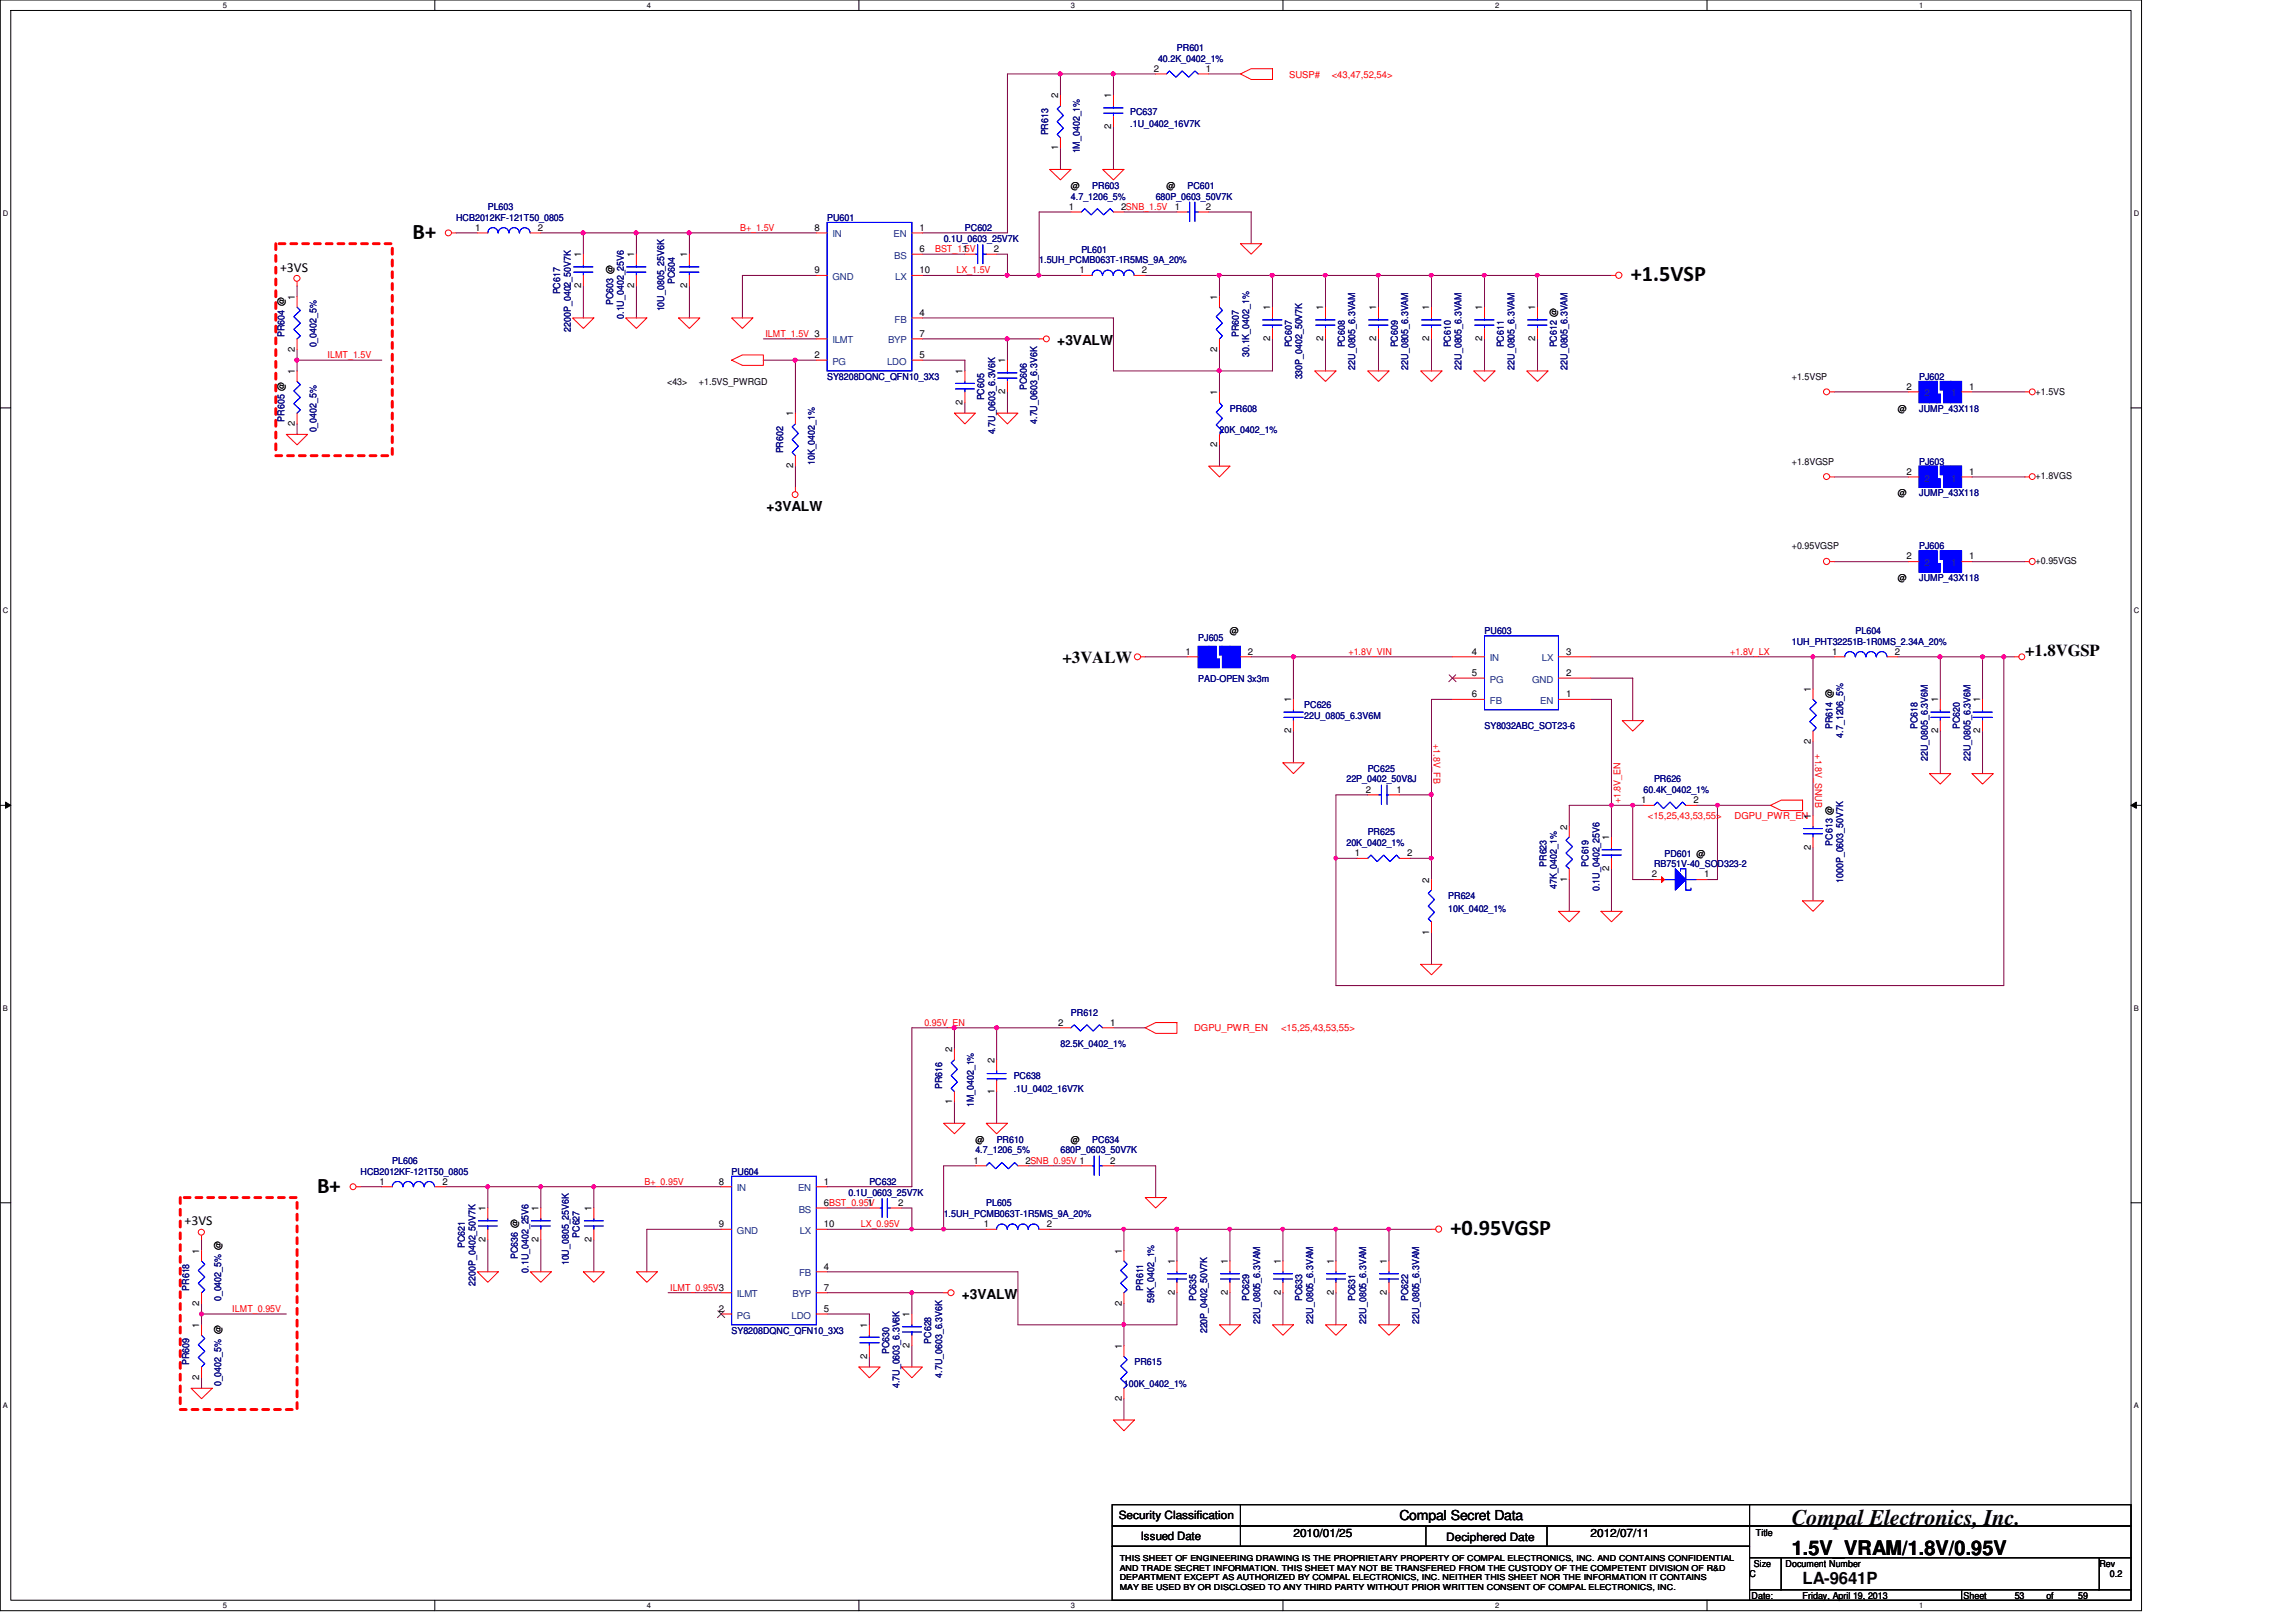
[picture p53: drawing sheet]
<svg xmlns="http://www.w3.org/2000/svg" width="297mm" height="210mm" viewBox="0 0 297 210" stroke-linecap="round" stroke-linejoin="round" font-family="sans-serif">
<defs><g id="words">
<g font-size="2.9">
<text x="53.4" y="31">B+</text>
<text x="211" y="36.3">+1.5VSP</text>
<text x="41" y="154.4">B+</text>
<text x="187.7" y="159.8">+0.95VGSP</text>
<text x="231.8" y="197.4">Compal Electronics, Inc.</text>
</g>
<text font-size="2.6" x="231.8" y="201.3">1.5V_VRAM/1.8V/0.95V</text>
<g font-size="2.2">
<text x="137.5" y="85.8">+3VALW</text>
<text x="262" y="84.8">+1.8VGSP</text>
<text x="233.2" y="205">LA-9641P</text>
</g>
<g font-size="1.8">
<text x="36.2" y="35.1">+3VS</text>
<text x="136.8" y="44.7">+3VALW</text>
<text x="99.2" y="66.1">+3VALW</text>
<text x="23.9" y="158.6">+3VS</text>
<text x="124.4" y="168.1">+3VALW</text>
<text x="181.1" y="196.8">Compal Secret Data</text>
</g>
<g font-size="1.5">
<text x="144.7" y="196.6">Security Classification</text>
<text x="147.6" y="199.3">Issued Date</text>
<text x="167.3" y="198.8">2010/01/25</text>
<text x="187.1" y="199.4">Deciphered Date</text>
<text x="205.8" y="198.8">2012/07/11</text>
</g>
<g font-size="1.2">
<text x="149.3" y="9.3">2</text>
<text x="156" y="9.3">1</text>
<text x="136.9" y="12.7" transform="rotate(-90 136.9 12.7)">2</text>
<text x="143.8" y="16.7" transform="rotate(-90 143.8 16.7)">2</text>
<text x="143.8" y="12.7" transform="rotate(-90 143.8 12.7)">1</text>
<text x="136.9" y="19.5" transform="rotate(-90 136.9 19.5)">1</text>
<text x="61.5" y="29.8">1</text>
<text x="69.6" y="29.8">2</text>
<text x="105.4" y="29.8">8</text>
<text x="119" y="29.8">1</text>
<text x="138.3" y="27.1">1</text>
<text x="138.6" y="24.4">@</text>
<text x="145" y="27.1">2SNB_1.5V</text>
<text x="150.9" y="24.4">@</text>
<text x="152" y="27.1">1</text>
<text x="156" y="27.1">2</text>
<text x="75.2" y="33.3" transform="rotate(-90 75.2 33.3)">1</text>
<text x="82" y="33.3" transform="rotate(-90 82 33.3)">1</text>
<text x="88.9" y="33.3" transform="rotate(-90 88.9 33.3)">1</text>
<text x="105.4" y="35.3">9</text>
<text x="119" y="32.6">6</text>
<text x="119" y="35.3">10</text>
<text x="124.5" y="32.6">1</text>
<text x="128.6" y="32.6">2</text>
<text x="139.7" y="35.3">1</text>
<text x="147.7" y="35.3">2</text>
<text x="38.1" y="38.8" transform="rotate(-90 38.1 38.8)">1</text>
<text x="75.2" y="37.3" transform="rotate(-90 75.2 37.3)">2</text>
<text x="82" y="37.3" transform="rotate(-90 82 37.3)">2</text>
<text x="88.9" y="37.3" transform="rotate(-90 88.9 37.3)">2</text>
<text x="119" y="40.9">4</text>
<text x="157.5" y="38.8" transform="rotate(-90 157.5 38.8)">1</text>
<text x="164.3" y="40.2" transform="rotate(-90 164.3 40.2)">1</text>
<text x="171.2" y="40.2" transform="rotate(-90 171.2 40.2)">1</text>
<text x="178.1" y="40.2" transform="rotate(-90 178.1 40.2)">1</text>
<text x="184.9" y="40.2" transform="rotate(-90 184.9 40.2)">1</text>
<text x="191.8" y="40.2" transform="rotate(-90 191.8 40.2)">1</text>
<text x="198.6" y="40.2" transform="rotate(-90 198.6 40.2)">1</text>
<text x="38.1" y="45.5" transform="rotate(-90 38.1 45.5)">2</text>
<text x="105.4" y="46.3">2</text>
<text x="119" y="43.6">7</text>
<text x="119" y="46.3">5</text>
<text x="130" y="47" transform="rotate(-90 130 47)">1</text>
<text x="157.5" y="45.5" transform="rotate(-90 157.5 45.5)">2</text>
<text x="164.3" y="44.2" transform="rotate(-90 164.3 44.2)">2</text>
<text x="171.2" y="44.2" transform="rotate(-90 171.2 44.2)">2</text>
<text x="178.1" y="44.2" transform="rotate(-90 178.1 44.2)">2</text>
<text x="184.9" y="44.2" transform="rotate(-90 184.9 44.2)">2</text>
<text x="191.8" y="44.2" transform="rotate(-90 191.8 44.2)">2</text>
<text x="198.6" y="44.2" transform="rotate(-90 198.6 44.2)">2</text>
<text x="38.1" y="48.4" transform="rotate(-90 38.1 48.4)">1</text>
<text x="86.3" y="49.8">&lt;43&gt;</text>
<text x="90.4" y="49.8">+1.5VS_PWRGD</text>
<text x="102.6" y="53.9" transform="rotate(-90 102.6 53.9)">1</text>
<text x="124.5" y="52.4" transform="rotate(-90 124.5 52.4)">2</text>
<text x="124.5" y="48.4" transform="rotate(-90 124.5 48.4)">1</text>
<text x="130" y="51" transform="rotate(-90 130 51)">2</text>
<text x="157.5" y="51.1" transform="rotate(-90 157.5 51.1)">1</text>
<text x="231.8" y="49.1">+1.5VSP</text>
<text x="245.5" y="53.3">@</text>
<text x="246.6" y="50.4">2</text>
<text x="254.8" y="50.4">1</text>
<text x="263.4" y="51.1">+1.5VS</text>
<text x="38.1" y="55.1" transform="rotate(-90 38.1 55.1)">2</text>
<text x="157.5" y="57.9" transform="rotate(-90 157.5 57.9)">2</text>
<text x="102.6" y="60.6" transform="rotate(-90 102.6 60.6)">2</text>
<text x="231.8" y="60.1">+1.8VGSP</text>
<text x="245.5" y="64.2">@</text>
<text x="246.6" y="61.4">2</text>
<text x="254.8" y="61.4">1</text>
<text x="263.4" y="62">+1.8VGS</text>
<text x="231.8" y="71.1">+0.95VGSP</text>
<text x="245.5" y="75.2">@</text>
<text x="246.6" y="72.4">2</text>
<text x="254.8" y="72.4">1</text>
<text x="263.4" y="73">+0.95VGS</text>
<text x="159.1" y="82">@</text>
<text x="153.4" y="84.7">1</text>
<text x="161.5" y="84.7">2</text>
<text x="190.4" y="84.7">4</text>
<text x="190.4" y="87.5">5</text>
<text x="202.6" y="87.5">2</text>
<text x="202.6" y="84.7">3</text>
<text x="234.3" y="89.5" transform="rotate(-90 234.3 89.5)">1</text>
<text x="237" y="84.7">1</text>
<text x="245.1" y="84.7">2</text>
<text x="167" y="94.9" transform="rotate(-90 167 94.9)">2</text>
<text x="167" y="90.9" transform="rotate(-90 167 90.9)">1</text>
<text x="190.4" y="90.2">6</text>
<text x="202.6" y="90.2">1</text>
<text x="250.7" y="94.9" transform="rotate(-90 250.7 94.9)">2</text>
<text x="250.7" y="90.9" transform="rotate(-90 250.7 90.9)">1</text>
<text x="256.2" y="94.9" transform="rotate(-90 256.2 94.9)">2</text>
<text x="256.2" y="90.9" transform="rotate(-90 256.2 90.9)">1</text>
<text x="234.3" y="96.3" transform="rotate(-90 234.3 96.3)">2</text>
<text x="176.7" y="102.6">2</text>
<text x="180.7" y="102.6">1</text>
<text x="202.7" y="107.4" transform="rotate(-90 202.7 107.4)">2</text>
<text x="212.3" y="103.9">1</text>
<text x="219.1" y="103.9">2</text>
<text x="234.3" y="106" transform="rotate(-90 234.3 106)">1</text>
<text x="175.3" y="110.8">1</text>
<text x="182" y="110.8">2</text>
<text x="208.2" y="112.7" transform="rotate(-90 208.2 112.7)">2</text>
<text x="208.2" y="108.8" transform="rotate(-90 208.2 108.8)">1</text>
<text x="213.7" y="113.5">2</text>
<text x="220.5" y="113.5">1</text>
<text x="234.3" y="110" transform="rotate(-90 234.3 110)">2</text>
<text x="184.9" y="114.2" transform="rotate(-90 184.9 114.2)">2</text>
<text x="202.7" y="114.1" transform="rotate(-90 202.7 114.1)">1</text>
<text x="184.9" y="120.9" transform="rotate(-90 184.9 120.9)">1</text>
<text x="123.2" y="136.2" transform="rotate(-90 123.2 136.2)">2</text>
<text x="128.6" y="137.5" transform="rotate(-90 128.6 137.5)">2</text>
<text x="136.9" y="132.7">2</text>
<text x="143.6" y="132.7">1</text>
<text x="123.2" y="142.9" transform="rotate(-90 123.2 142.9)">1</text>
<text x="128.6" y="141.5" transform="rotate(-90 128.6 141.5)">1</text>
<text x="126.2" y="147.9">@</text>
<text x="138.6" y="147.9">@</text>
<text x="49.1" y="153.3">1</text>
<text x="57.2" y="153.3">2</text>
<text x="93" y="153.3">8</text>
<text x="106.6" y="153.3">1</text>
<text x="125.9" y="150.6">1</text>
<text x="132.7" y="150.6">2SNB_0.95V 1</text>
<text x="143.6" y="150.6">2</text>
<text x="62.8" y="160.7" transform="rotate(-90 62.8 160.7)">2</text>
<text x="62.8" y="156.8" transform="rotate(-90 62.8 156.8)">1</text>
<text x="69.7" y="160.7" transform="rotate(-90 69.7 160.7)">2</text>
<text x="69.7" y="156.8" transform="rotate(-90 69.7 156.8)">1</text>
<text x="76.5" y="160.7" transform="rotate(-90 76.5 160.7)">2</text>
<text x="76.5" y="156.8" transform="rotate(-90 76.5 156.8)">1</text>
<text x="93" y="158.8">9</text>
<text x="106.6" y="156">6BST_0.95V</text>
<text x="106.6" y="158.8">10</text>
<text x="112.2" y="156">1</text>
<text x="116.2" y="156">2</text>
<text x="127.3" y="158.8">1</text>
<text x="135.4" y="158.8">2</text>
<text x="25.8" y="162.2" transform="rotate(-90 25.8 162.2)">1</text>
<text x="106.6" y="167">7</text>
<text x="106.6" y="164.3">4</text>
<text x="145.1" y="162.2" transform="rotate(-90 145.1 162.2)">1</text>
<text x="152" y="167.6" transform="rotate(-90 152 167.6)">2</text>
<text x="152" y="163.6" transform="rotate(-90 152 163.6)">1</text>
<text x="158.8" y="167.6" transform="rotate(-90 158.8 167.6)">2</text>
<text x="158.8" y="163.6" transform="rotate(-90 158.8 163.6)">1</text>
<text x="165.7" y="167.6" transform="rotate(-90 165.7 167.6)">2</text>
<text x="165.7" y="163.6" transform="rotate(-90 165.7 163.6)">1</text>
<text x="172.5" y="167.6" transform="rotate(-90 172.5 167.6)">2</text>
<text x="172.5" y="163.6" transform="rotate(-90 172.5 163.6)">1</text>
<text x="179.4" y="167.6" transform="rotate(-90 179.4 167.6)">2</text>
<text x="179.4" y="163.6" transform="rotate(-90 179.4 163.6)">1</text>
<text x="25.8" y="171.8" transform="rotate(-90 25.8 171.8)">1</text>
<text x="25.8" y="169" transform="rotate(-90 25.8 169)">2</text>
<text x="93" y="169.8">2</text>
<text x="106.6" y="169.8">5</text>
<text x="112.2" y="171.8" transform="rotate(-90 112.2 171.8)">1</text>
<text x="117.7" y="170.5" transform="rotate(-90 117.7 170.5)">1</text>
<text x="145.1" y="169" transform="rotate(-90 145.1 169)">2</text>
<text x="25.8" y="178.6" transform="rotate(-90 25.8 178.6)">2</text>
<text x="112.2" y="175.8" transform="rotate(-90 112.2 175.8)">2</text>
<text x="117.7" y="174.5" transform="rotate(-90 117.7 174.5)">2</text>
<text x="145.1" y="174.6" transform="rotate(-90 145.1 174.6)">1</text>
<text x="145.1" y="181.3" transform="rotate(-90 145.1 181.3)">2</text>
<text x="226.9" y="202.7">Size</text>
<text x="227.2" y="198.8">Title</text>
<text x="231" y="202.7">Document Number</text>
<text x="271.6" y="202.7">Rev</text>
<text x="226.4" y="204.1">C</text>
<text x="226.6" y="206.9">Date:</text>
<text x="233.2" y="206.9">Friday, April 19, 2013</text>
<text x="254" y="206.9">Sheet</text>
<text x="260.6" y="206.9">53</text>
<text x="264.7" y="206.9">of</text>
<text x="268.9" y="206.9">59</text>
<text x="273" y="204.1">0.2</text>
</g>
<g font-size="1.2" fill="#000080">
<text x="149.8" y="8">40.2K_0402_1%</text>
<text x="152.3" y="6.6">PR601</text>
<text x="135.6" y="17.5" transform="rotate(-90 135.6 17.5)">PR613</text>
<text x="146.2" y="14.9">PC637</text>
<text x="146.2" y="16.5">.1U_0402_16V7K</text>
<text x="139.7" y="19.9" transform="rotate(-90 139.7 19.9)">1M_0402_1%</text>
<text x="59" y="28.6">HCB2012KF-121T50_0805</text>
<text x="63.1" y="27.2">PL603</text>
<text x="107" y="28.6">PU601</text>
<text x="124.8" y="29.9">PC602</text>
<text x="138.6" y="25.8">4.7_1206_5%</text>
<text x="141.3" y="24.4">PR603</text>
<text x="149.5" y="25.8">680P_0603_50V7K</text>
<text x="153.6" y="24.4">PC601</text>
<text x="122.1" y="31.3">0.1U_0603_25V7K</text>
<text x="134.4" y="34">1.5UH_PCMB063T-1R5MS_9A_20%</text>
<text x="139.9" y="32.7">PL601</text>
<text x="72.5" y="38.1" transform="rotate(-90 72.5 38.1)">PC617</text>
<text x="79.3" y="39.5" transform="rotate(-90 79.3 39.5)">PC603 @</text>
<text x="80.7" y="41.3" transform="rotate(-90 80.7 41.3)">0.1U_0402_25V6</text>
<text x="85.9" y="40.3" transform="rotate(-90 85.9 40.3)">10U_0805_25V6K</text>
<text x="87.3" y="36.7" transform="rotate(-90 87.3 36.7)">PC604</text>
<text x="36.8" y="43.6" transform="rotate(-90 36.8 43.6)">PR604 @</text>
<text x="40.9" y="45" transform="rotate(-90 40.9 45)">0_0402_5%</text>
<text x="73.9" y="42.9" transform="rotate(-90 73.9 42.9)">2200P_0402_50V7K</text>
<text x="160.3" y="43.6" transform="rotate(-90 160.3 43.6)">PR607</text>
<text x="161.6" y="46.2" transform="rotate(-90 161.6 46.2)">30.1K_0402_1%</text>
<text x="167.1" y="45" transform="rotate(-90 167.1 45)">PC607</text>
<text x="174" y="45" transform="rotate(-90 174 45)">PC608</text>
<text x="175.3" y="47.8" transform="rotate(-90 175.3 47.8)">22U_0805_6.3VAM</text>
<text x="180.8" y="45" transform="rotate(-90 180.8 45)">PC609</text>
<text x="182.2" y="47.8" transform="rotate(-90 182.2 47.8)">22U_0805_6.3VAM</text>
<text x="187.7" y="45" transform="rotate(-90 187.7 45)">PC610</text>
<text x="189.1" y="47.8" transform="rotate(-90 189.1 47.8)">22U_0805_6.3VAM</text>
<text x="194.6" y="45" transform="rotate(-90 194.6 45)">PC611</text>
<text x="195.9" y="47.8" transform="rotate(-90 195.9 47.8)">22U_0805_6.3VAM</text>
<text x="201.4" y="45" transform="rotate(-90 201.4 45)">PC612 @</text>
<text x="202.8" y="47.8" transform="rotate(-90 202.8 47.8)">22U_0805_6.3VAM</text>
<text x="107" y="49.1">SY8208DQNC_QFN10_3X3</text>
<text x="127.3" y="51.8" transform="rotate(-90 127.3 51.8)">PC605</text>
<text x="132.8" y="50.5" transform="rotate(-90 132.8 50.5)">PC606</text>
<text x="159.1" y="53.3">PR608</text>
<text x="168.5" y="49.1" transform="rotate(-90 168.5 49.1)">330P_0402_50V7K</text>
<text x="248.3" y="49.1">PJ602</text>
<text x="248.3" y="53.3">JUMP_43X118</text>
<text x="36.8" y="54.6" transform="rotate(-90 36.8 54.6)">PR605 @</text>
<text x="40.9" y="56" transform="rotate(-90 40.9 56)">0_0402_5%</text>
<text x="101.3" y="58.7" transform="rotate(-90 101.3 58.7)">PR602</text>
<text x="128.7" y="56.2" transform="rotate(-90 128.7 56.2)">4.7U_0603_6.3V6K</text>
<text x="134.2" y="54.9" transform="rotate(-90 134.2 54.9)">4.7U_0603_6.3V6K</text>
<text x="157.8" y="56">20K_0402_1%</text>
<text x="105.4" y="60.2" transform="rotate(-90 105.4 60.2)">10K_0402_1%</text>
<text x="248.3" y="60.1">PJ603</text>
<text x="248.3" y="64.2">JUMP_43X118</text>
<text x="248.3" y="71.1">PJ606</text>
<text x="248.3" y="75.2">JUMP_43X118</text>
<text x="155" y="83">PJ605</text>
<text x="192.1" y="82">PU603</text>
<text x="231.8" y="83.4">1UH_PHT32251B-1R0MS_2.34A_20%</text>
<text x="240.1" y="82">PL604</text>
<text x="155" y="88.2">PAD-OPEN 3x3m</text>
<text x="168.7" y="91.7">PC626</text>
<text x="168.7" y="93">22U_0805_6.3V6M</text>
<text x="192.1" y="94.4">SY8032ABC_SOT23-6</text>
<text x="237.1" y="94.4" transform="rotate(-90 237.1 94.4)">PR614 @</text>
<text x="238.5" y="95.5" transform="rotate(-90 238.5 95.5)">4.7_1206_5%</text>
<text x="248.1" y="94.4" transform="rotate(-90 248.1 94.4)">PC618</text>
<text x="253.5" y="94.4" transform="rotate(-90 253.5 94.4)">PC620</text>
<text x="174.2" y="101.3">22P_0402_50V8J</text>
<text x="176.9" y="99.9">PC625</text>
<text x="214" y="101.3">PR626</text>
<text x="249.4" y="98.5" transform="rotate(-90 249.4 98.5)">22U_0805_6.3V6M</text>
<text x="254.9" y="98.5" transform="rotate(-90 254.9 98.5)">22U_0805_6.3V6M</text>
<text x="212.6" y="102.6">60.4K_0402_1%</text>
<text x="174.2" y="109.5">20K_0402_1%</text>
<text x="176.9" y="108.1">PR625</text>
<text x="200.1" y="112.2" transform="rotate(-90 200.1 112.2)">PR623</text>
<text x="205.5" y="112.2" transform="rotate(-90 205.5 112.2)">PC619</text>
<text x="214" y="112.2">RB751V-40_SOD323-2</text>
<text x="215.3" y="110.9">PD601 @</text>
<text x="237.1" y="109.4" transform="rotate(-90 237.1 109.4)">PC613 @</text>
<text x="187.4" y="116.3">PR624</text>
<text x="187.4" y="118">10K_0402_1%</text>
<text x="201.4" y="115.1" transform="rotate(-90 201.4 115.1)">47K_0402_1%</text>
<text x="206.9" y="115.3" transform="rotate(-90 206.9 115.3)">0.1U_0402_25V6</text>
<text x="238.5" y="114.3" transform="rotate(-90 238.5 114.3)">1000P_0603_50V7K</text>
<text x="138.6" y="131.4">PR612</text>
<text x="137.2" y="135.6">82.5K_0402_1%</text>
<text x="121.9" y="141" transform="rotate(-90 121.9 141)">PR616</text>
<text x="126" y="143.3" transform="rotate(-90 126 143.3)">1M_0402_1%</text>
<text x="131.1" y="139.7">PC638</text>
<text x="131.1" y="141.3">.1U_0402_16V7K</text>
<text x="126.2" y="149.3">4.7_1206_5%</text>
<text x="128.9" y="147.9">PR610</text>
<text x="137.2" y="149.3">680P_0603_50V7K</text>
<text x="141.3" y="147.9">PC634</text>
<text x="46.6" y="152">HCB2012KF-121T50_0805</text>
<text x="50.8" y="150.6">PL606</text>
<text x="94.7" y="152">PU604</text>
<text x="109.8" y="154.7">0.1U_0603_25V7K</text>
<text x="112.5" y="153.4">PC632</text>
<text x="60.2" y="161.5" transform="rotate(-90 60.2 161.5)">PC621</text>
<text x="75" y="160.2" transform="rotate(-90 75 160.2)">PC627</text>
<text x="122.1" y="157.5">1.5UH_PCMB063T-1R5MS_9A_20%</text>
<text x="127.6" y="156.1">PL605</text>
<text x="24.5" y="167" transform="rotate(-90 24.5 167)">PR618</text>
<text x="61.5" y="166.4" transform="rotate(-90 61.5 166.4)">2200P_0402_50V7K</text>
<text x="67" y="162.9" transform="rotate(-90 67 162.9)">PC636 @</text>
<text x="68.4" y="164.7" transform="rotate(-90 68.4 164.7)">0.1U_0402_25V6</text>
<text x="73.6" y="163.7" transform="rotate(-90 73.6 163.7)">10U_0805_25V6K</text>
<text x="147.9" y="167" transform="rotate(-90 147.9 167)">PR611</text>
<text x="28.6" y="168.4" transform="rotate(-90 28.6 168.4)">0_0402_5% @</text>
<text x="94.7" y="172.6">SY8208DQNC_QFN10_3X3</text>
<text x="120.5" y="173.9" transform="rotate(-90 120.5 173.9)">PC628</text>
<text x="149.3" y="168.6" transform="rotate(-90 149.3 168.6)">59K_0402_1%</text>
<text x="154.8" y="168.4" transform="rotate(-90 154.8 168.4)">PC635</text>
<text x="156.2" y="172.6" transform="rotate(-90 156.2 172.6)">220P_0402_50V7K</text>
<text x="161.6" y="168.4" transform="rotate(-90 161.6 168.4)">PC629</text>
<text x="163" y="171.3" transform="rotate(-90 163 171.3)">22U_0805_6.3VAM</text>
<text x="168.5" y="168.4" transform="rotate(-90 168.5 168.4)">PC633</text>
<text x="169.9" y="171.3" transform="rotate(-90 169.9 171.3)">22U_0805_6.3VAM</text>
<text x="175.3" y="168.4" transform="rotate(-90 175.3 168.4)">PC631</text>
<text x="176.7" y="171.3" transform="rotate(-90 176.7 171.3)">22U_0805_6.3VAM</text>
<text x="182.2" y="168.4" transform="rotate(-90 182.2 168.4)">PC622</text>
<text x="183.6" y="171.3" transform="rotate(-90 183.6 171.3)">22U_0805_6.3VAM</text>
<text x="24.5" y="176.7" transform="rotate(-90 24.5 176.7)">PR609</text>
<text x="28.6" y="179.4" transform="rotate(-90 28.6 179.4)">0_0402_5% @</text>
<text x="115" y="175.3" transform="rotate(-90 115 175.3)">PC630</text>
<text x="116.4" y="179.7" transform="rotate(-90 116.4 179.7)">4.7U_0603_6.3V6K</text>
<text x="121.9" y="178.3" transform="rotate(-90 121.9 178.3)">4.7U_0603_6.3V6K</text>
<text x="145.4" y="179.5">100K_0402_1%</text>
<text x="146.8" y="176.7">PR615</text>
</g>
<g font-size="1.2" fill="#f00">
<text x="166.8" y="10">SUSP#</text>
<text x="172.3" y="10">&lt;43,47,52,54&gt;</text>
<text x="95.8" y="29.9">B+_1.5V</text>
<text x="121" y="32.6">BST_1.5V</text>
<text x="123.7" y="35.4">LX_1.5V</text>
<text x="42.4" y="46.4">ILMT_1.5V</text>
<text x="99" y="43.6">ILMT_1.5V 3</text>
<text x="174.5" y="84.8">+1.8V_VIN</text>
<text x="223.9" y="84.8">+1.8V_LX</text>
<text x="185.5" y="96.3" transform="rotate(90 185.5 96.3)">+1.8V_FB</text>
<text x="234.8" y="97.6" transform="rotate(90 234.8 97.6)">+1.8V_SNUB</text>
<text x="209.6" y="104" transform="rotate(-90 209.6 104)">+1.8V_EN</text>
<text x="213.2" y="106">&lt;15,25,43,53,55&gt;</text>
<text x="224.4" y="106">DGPU_PWR_EN</text>
<text x="119.6" y="132.8">0.95V_EN</text>
<text x="154.5" y="133.5">DGPU_PWR_EN</text>
<text x="165.7" y="133.5">&lt;15,25,43,53,55&gt;</text>
<text x="83.4" y="153.3">B+_0.95V</text>
<text x="111.4" y="158.8">LX_0.95V</text>
<text x="86.7" y="167">ILMT_0.95V3</text>
<text x="30.1" y="169.8">ILMT_0.95V</text>
</g>
<g font-size="1.2" fill="#004080">
<text x="107.7" y="30.7">IN</text>
<text x="115.6" y="30.7">EN</text>
<text x="115.7" y="33.5">BS</text>
<text x="107.7" y="36.2">GND</text>
<text x="115.7" y="41.7">FB</text>
<text x="115.8" y="36.2">LX</text>
<text x="107.7" y="47.2">PG</text>
<text x="107.7" y="44.4">ILMT</text>
<text x="114.8" y="47.2">LDO</text>
<text x="114.9" y="44.4">BYP</text>
<text x="249" y="51.3">2</text>
<text x="252.4" y="51.3">1</text>
<text x="249" y="62.3">2</text>
<text x="252.4" y="62.3">1</text>
<text x="249" y="73.3">2</text>
<text x="252.4" y="73.3">1</text>
<text x="192.7" y="85.6">IN</text>
<text x="192.7" y="88.3">PG</text>
<text x="198.2" y="88.3">GND</text>
<text x="199.5" y="85.6">LX</text>
<text x="192.7" y="91.1">FB</text>
<text x="199.3" y="91.1">EN</text>
<text x="95.3" y="154.2">IN</text>
<text x="103.2" y="154.2">EN</text>
<text x="95.3" y="159.7">GND</text>
<text x="103.3" y="156.9">BS</text>
<text x="103.5" y="159.7">LX</text>
<text x="95.3" y="167.9">ILMT</text>
<text x="102.5" y="167.9">BYP</text>
<text x="103.4" y="165.2">FB</text>
<text x="95.3" y="170.6">PG</text>
<text x="102.4" y="170.6">LDO</text>
</g>
<g font-size="1.1">
<text x="144.9" y="202">THIS SHEET OF ENGINEERING DRAWING IS THE PROPRIETARY PROPERTY OF COMPAL ELECTRONICS, INC. AND CONTAINS CONFIDENTIAL</text>
<text x="144.9" y="203.2">AND TRADE SECRET INFORMATION. THIS SHEET MAY NOT BE TRANSFERED FROM THE CUSTODY OF THE COMPETENT DIVISION OF R&amp;D</text>
<text x="144.9" y="204.5">DEPARTMENT EXCEPT AS AUTHORIZED BY COMPAL ELECTRONICS, INC. NEITHER THIS SHEET NOR THE INFORMATION IT CONTAINS</text>
<text x="144.9" y="205.7">MAY BE USED BY OR DISCLOSED TO ANY THIRD PARTY WITHOUT PRIOR WRITTEN CONSENT OF COMPAL ELECTRONICS, INC.</text>
</g>
<g font-size="1">
<text x="28.8" y="1">5</text>
<text x="83.7" y="1">4</text>
<text x="138.6" y="1">3</text>
<text x="193.4" y="1">2</text>
<text x="248.3" y="1">1</text>
<text x=".4" y="27.9">D</text>
<text x="276.1" y="27.9">D</text>
<text x=".4" y="79.4">C</text>
<text x="276.1" y="79.4">C</text>
<text x=".4" y="130.8">B</text>
<text x="276.1" y="130.8">B</text>
<text x=".4" y="182.2">A</text>
<text x="276.1" y="182.2">A</text>
<text x="28.8" y="208.1">5</text>
<text x="83.7" y="208.1">4</text>
<text x="138.6" y="208.1">3</text>
<text x="193.4" y="208.1">2</text>
<text x="248.3" y="208.1">1</text>
</g>
</g></defs>
<path d="M0 0h277.1v208.4h-277.1zM1.4 1.4h274.3v205.7h-274.3z" fill="none" stroke="#000" stroke-width=".13"/>
<g fill="#fff">
<path d="M28.8 .1h.6v1.1h-.6z"/>
<path d="M28.8 207.2h.6v1.1h-.6z"/>
</g>
<path d="M56.3 0v1.4M56.3 207.1v1.3" fill="none" stroke="#000" stroke-width=".13"/>
<g fill="#fff">
<path d="M83.7 .1h.5v1.1h-.5z"/>
<path d="M83.7 207.2h.5v1.1h-.5z"/>
</g>
<path d="M111.1 0v1.4M111.1 207.1v1.3" fill="none" stroke="#000" stroke-width=".13"/>
<g fill="#fff">
<path d="M138.5 .1h.6v1.1h-.6z"/>
<path d="M138.5 207.2h.6v1.1h-.6z"/>
</g>
<path d="M166 0v1.4M166 207.1v1.3" fill="none" stroke="#000" stroke-width=".13"/>
<g fill="#fff">
<path d="M193.4 .1h.6v1.1h-.6z"/>
<path d="M193.4 207.2h.6v1.1h-.6z"/>
</g>
<path d="M220.8 0v1.4M220.8 207.1v1.3" fill="none" stroke="#000" stroke-width=".13"/>
<g fill="#fff">
<path d="M248.3 .1h.5v1.1h-.5z"/>
<path d="M248.3 207.2h.5v1.1h-.5z"/>
<path d="M.4 27h.7v1.2h-.7z"/>
<path d="M276 27h.8v1.2h-.8z"/>
<path d="M.4 78.5h.7v1.1h-.7z"/>
<path d="M276 78.5h.8v1.1h-.8z"/>
</g>
<path d="M0 52.8h1.4M275.7 52.8h1.4" fill="none" stroke="#000" stroke-width=".13"/>
<g fill="#fff">
<path d="M.4 129.9h.6v1.1h-.6z"/>
<path d="M276 129.9h.7v1.1h-.7z"/>
</g>
<path d="M0 104.2h1.4M.7 103.8l.7 .4-.7 .4zM275.7 104.2l.7-.4v.8zM275.7 104.2h1.4" fill="none" stroke="#000" stroke-width=".13"/>
<path d="M.7 103.8l.7 .4-.7 .4zM275.7 104.2l.7-.4v.8z" fill="#000"/>
<g fill="#fff">
<path d="M.4 181.3h.6v1.1h-.6z"/>
<path d="M276 181.3h.7v1.1h-.7z"/>
</g>
<path d="M0 155.7h1.4M275.7 155.7h1.4" fill="none" stroke="#000" stroke-width=".13"/>
<path d="M35.7 31.5h15.1v27.5h-15.1zM23.3 155h15.1v27.4h-15.1z" fill="none" stroke="#f00" stroke-width=".38" stroke-dasharray=".8 .8"/>
<path d="M192.1 35.6v4.1M237.3 50.7h9.6M255.1 50.7h6.9" fill="none" stroke="#800040" stroke-width=".13"/>
<circle cx="192" cy="35.6" r=".25" fill="#f0f"/>
<circle cx="192" cy="35.6" r=".25" fill="none" stroke="#f0f" stroke-width=".13"/>
<path d="M178.3 35.6h6.9M185.2 35.6v4.1M185.2 35.6h6.9M185.2 43.9v4.1M192.1 43.9v4.1" fill="none" stroke="#800040" stroke-width=".13"/>
<circle cx="185.2" cy="35.6" r=".25" fill="#f0f"/>
<circle cx="185.2" cy="35.6" r=".25" fill="none" stroke="#f0f" stroke-width=".13"/>
<path d="M130.3 43.9h4.1" fill="none" stroke="#800040" stroke-width=".13"/>
<circle cx="130.3" cy="43.9" r=".26" fill="#f0f"/>
<circle cx="130.3" cy="43.9" r=".26" fill="none" stroke="#f0f" stroke-width=".13"/>
<path d="M59 30.1h2.8M89.2 37v4.1M89.2 30.1h16.4M134.4 27.4h4.1M145.4 27.4h6.9M119.3 41.1h24.8v6.9h13.7M130.3 50.7v2.8M130.3 43.9v2.7" fill="none" stroke="#800040" stroke-width=".13"/>
<circle cx="89.1" cy="30.1" r=".26" fill="#f0f"/>
<circle cx="89.1" cy="30.1" r=".26" fill="none" stroke="#f0f" stroke-width=".13"/>
<path d="M144.1 9.6v2.7M105.6 35.6h-9.6v5.5" fill="none" stroke="#800040" stroke-width=".13"/>
<circle cx="144" cy="9.6" r=".26" fill="#f0f"/>
<circle cx="144" cy="9.6" r=".26" fill="none" stroke="#f0f" stroke-width=".13"/>
<path d="M137.2 9.6h6.9" fill="none" stroke="#800040" stroke-width=".13"/>
<circle cx="137.1" cy="9.6" r=".26" fill="#f0f"/>
<circle cx="137.1" cy="9.6" r=".26" fill="none" stroke="#f0f" stroke-width=".13"/>
<path d="M130.3 9.6v20.5M144.1 16.4v5.5M156.4 9.6h4.1M148.2 35.6h16.4" fill="none" stroke="#800040" stroke-width=".13"/>
<circle cx="157.7" cy="35.6" r=".25" fill="#f0f"/>
<circle cx="157.7" cy="35.6" r=".25" fill="none" stroke="#f0f" stroke-width=".13"/>
<path d="M157.8 35.6v2.8M157.8 45.3v5.4M157.8 57.6v2.7" fill="none" stroke="#800040" stroke-width=".13"/>
<circle cx="157.7" cy="48" r=".26" fill="#f0f"/>
<circle cx="157.7" cy="48" r=".26" fill="none" stroke="#f0f" stroke-width=".13"/>
<path d="M164.6 35.6v4.1M171.5 43.9v4.1" fill="none" stroke="#800040" stroke-width=".13"/>
<circle cx="164.6" cy="35.6" r=".25" fill="#f0f"/>
<circle cx="164.6" cy="35.6" r=".25" fill="none" stroke="#f0f" stroke-width=".13"/>
<path d="M164.6 35.6h6.9v4.1" fill="none" stroke="#800040" stroke-width=".13"/>
<circle cx="164.6" cy="35.6" r=".25" fill="#f0f"/>
<circle cx="164.6" cy="35.6" r=".25" fill="none" stroke="#f0f" stroke-width=".13"/>
<path d="M198.9 35.6h9.6M164.6 43.9v4.1h-6.8" fill="none" stroke="#800040" stroke-width=".13"/>
<circle cx="198.9" cy="35.6" r=".25" fill="#f0f"/>
<circle cx="198.9" cy="35.6" r=".25" fill="none" stroke="#f0f" stroke-width=".13"/>
<path d="M178.3 35.6v4.1" fill="none" stroke="#800040" stroke-width=".13"/>
<circle cx="178.3" cy="35.6" r=".25" fill="#f0f"/>
<circle cx="178.3" cy="35.6" r=".25" fill="none" stroke="#f0f" stroke-width=".13"/>
<path d="M171.5 35.6h6.8M178.3 43.9v4.1" fill="none" stroke="#800040" stroke-width=".13"/>
<circle cx="171.4" cy="35.6" r=".25" fill="#f0f"/>
<circle cx="171.4" cy="35.6" r=".25" fill="none" stroke="#f0f" stroke-width=".13"/>
<path d="M82.3 30.1h6.9v2.8M119.3 32.9h5.5M128.9 32.9h1.4v2.7h-11M134.4 35.6h5.5" fill="none" stroke="#800040" stroke-width=".13"/>
<circle cx="82.3" cy="30.1" r=".26" fill="#f0f"/>
<circle cx="82.3" cy="30.1" r=".26" fill="none" stroke="#f0f" stroke-width=".13"/>
<path d="M75.5 30.1h6.8v2.8M82.3 37v4.1M119.3 43.9h11" fill="none" stroke="#800040" stroke-width=".13"/>
<circle cx="75.4" cy="30.1" r=".26" fill="#f0f"/>
<circle cx="75.4" cy="30.1" r=".26" fill="none" stroke="#f0f" stroke-width=".13"/>
<path d="M134.4 27.4v8.2" fill="none" stroke="#800040" stroke-width=".13"/>
<circle cx="134.4" cy="35.6" r=".25" fill="#f0f"/>
<circle cx="134.4" cy="35.6" r=".25" fill="none" stroke="#f0f" stroke-width=".13"/>
<path d="M130.3 35.6h4.1" fill="none" stroke="#800040" stroke-width=".13"/>
<circle cx="130.3" cy="35.6" r=".25" fill="#f0f"/>
<circle cx="130.3" cy="35.6" r=".25" fill="none" stroke="#f0f" stroke-width=".13"/>
<path d="M119.3 30.1h11M156.4 27.4h5.5v4.1M38.4 46.6h11M38.4 54.9v1.3" fill="none" stroke="#800040" stroke-width=".13"/>
<circle cx="38.4" cy="46.6" r=".26" fill="#f0f"/>
<circle cx="38.4" cy="46.6" r=".26" fill="none" stroke="#f0f" stroke-width=".13"/>
<path d="M38.4 37v1.4M70 30.1h5.5v2.8M75.5 37v4.1M38.4 45.3v2.7M119.3 46.6h5.5v1.4M124.8 52.1v1.4M148.2 85h5.4M259.2 85v42.5h-86.4" fill="none" stroke="#800040" stroke-width=".13"/>
<circle cx="259.2" cy="85" r=".26" fill="#f0f"/>
<circle cx="259.2" cy="85" r=".26" fill="none" stroke="#f0f" stroke-width=".13"/>
<path d="M187.9 85h-20.6v5.5M259.2 85h1.4" fill="none" stroke="#800040" stroke-width=".13"/>
<circle cx="167.3" cy="85" r=".26" fill="#f0f"/>
<circle cx="167.3" cy="85" r=".26" fill="none" stroke="#f0f" stroke-width=".13"/>
<path d="M167.3 94.6v4.1M187.9 90.5h-2.7v12.4h-4.2M182.4 111.1h2.8v2.7" fill="none" stroke="#800040" stroke-width=".13"/>
<circle cx="185.2" cy="111" r=".25" fill="#f0f"/>
<circle cx="185.2" cy="111" r=".25" fill="none" stroke="#f0f" stroke-width=".13"/>
<path d="M172.8 111.1v16.4M172.8 102.9h4.1" fill="none" stroke="#800040" stroke-width=".13"/>
<path d="M172.6 110.9h.4v.1v.2l-.2 .1-.2-.1z" fill-rule="evenodd" fill="#f0f"/>
<path d="M172.6 110.9h.4v.1v.2l-.2 .1-.2-.1z" fill="none" stroke="#f0f" stroke-width=".13"/>
<path d="M172.8 111.1h2.8M208.5 104.2v4.1M211.2 104.2h1.4M222.2 104.2h6.9M185.2 120.7v4.1" fill="none" stroke="#800040" stroke-width=".13"/>
<circle cx="208.5" cy="104.2" r=".25" fill="#f0f"/>
<circle cx="208.5" cy="104.2" r=".25" fill="none" stroke="#f0f" stroke-width=".13"/>
<path d="M205.8 90.5h2.7M205.8 87.8h5.4v5.5M234.6 85h2.7M203 104.2v2.8M203 113.8v4.1M208.5 112.4v5.5" fill="none" stroke="#800040" stroke-width=".13"/>
<path d="M234.4 84.8l.1-.1 .2 .2v.3l-.2 .1-.1-.1z" fill-rule="evenodd" fill="#f0f"/>
<path d="M234.4 84.8l.1-.1 .2 .2v.3l-.2 .1-.1-.1z" fill="none" stroke="#f0f" stroke-width=".13"/>
<path d="M205.8 85h28.8v4.2M208.5 90.5v13.7h-5.5M234.6 96v9.6M172.8 102.9v8.2M185.2 102.9v8.2M234.6 109.7v6.9" fill="none" stroke="#800040" stroke-width=".13"/>
<circle cx="185.2" cy="102.8" r=".26" fill="#f0f"/>
<circle cx="185.2" cy="102.8" r=".26" fill="none" stroke="#f0f" stroke-width=".13"/>
<path d="M161.9 85h5.4M245.5 85h5.5v5.5" fill="none" stroke="#800040" stroke-width=".13"/>
<circle cx="251" cy="85" r=".26" fill="#f0f"/>
<circle cx="251" cy="85" r=".26" fill="none" stroke="#f0f" stroke-width=".13"/>
<path d="M251 85h5.5v5.5" fill="none" stroke="#800040" stroke-width=".13"/>
<circle cx="256.5" cy="85" r=".26" fill="#f0f"/>
<circle cx="256.5" cy="85" r=".26" fill="none" stroke="#f0f" stroke-width=".13"/>
<path d="M251 94.6v5.5M256.5 94.6v5.5M256.5 85h2.7M179.7 159.1v4.1" fill="none" stroke="#800040" stroke-width=".13"/>
<path d="M179.5 158.9h.3l.1 .1-.1 .2-.1 .1-.2-.1z" fill-rule="evenodd" fill="#f0f"/>
<path d="M179.5 158.9h.3l.1 .1-.1 .2-.1 .1-.2-.1z" fill="none" stroke="#f0f" stroke-width=".13"/>
<path d="M166 159.1h6.8M172.8 159.1v4.1M172.8 159.1h6.9M172.8 167.3v4.1M179.7 167.3v4.1" fill="none" stroke="#800040" stroke-width=".13"/>
<path d="M172.6 158.9h.4v.1v.2l-.2 .1-.2-.1z" fill-rule="evenodd" fill="#f0f"/>
<path d="M172.6 158.9h.4v.1v.2l-.2 .1-.2-.1z" fill="none" stroke="#f0f" stroke-width=".13"/>
<path d="M118 167.3h4.1" fill="none" stroke="#800040" stroke-width=".13"/>
<path d="M117.8 167.1l.1-.1 .2 .2v.3h-.2h-.1z" fill-rule="evenodd" fill="#f0f"/>
<path d="M117.8 167.1l.1-.1 .2 .2v.3h-.2h-.1z" fill="none" stroke="#f0f" stroke-width=".13"/>
<path d="M46.6 153.6h2.8M76.8 153.6h16.5M122.1 150.9h4.1M133 150.9h6.9M76.8 160.4v4.2M107 164.6h24.7v6.8h13.7M118 174.2v2.7M118 167.3v2.7" fill="none" stroke="#800040" stroke-width=".13"/>
<path d="M76.6 153.4l.2-.1 .2 .1v.4h-.2h-.2z" fill-rule="evenodd" fill="#f0f"/>
<path d="M76.6 153.4l.2-.1 .2 .1v.4h-.2h-.2z" fill="none" stroke="#f0f" stroke-width=".13"/>
<path d="M128.9 133v4.2M93.3 159.1h-9.6v5.5" fill="none" stroke="#800040" stroke-width=".13"/>
<circle cx="128.9" cy="133" r=".26" fill="#f0f"/>
<circle cx="128.9" cy="133" r=".26" fill="none" stroke="#f0f" stroke-width=".13"/>
<path d="M123.5 133h5.4" fill="none" stroke="#800040" stroke-width=".13"/>
<circle cx="123.4" cy="133" r=".26" fill="#f0f"/>
<circle cx="123.4" cy="133" r=".26" fill="none" stroke="#f0f" stroke-width=".13"/>
<path d="M118 133v20.6M144.1 133h4.1M128.9 141.3v4.1M135.8 159.1h16.5" fill="none" stroke="#800040" stroke-width=".13"/>
<path d="M145.2 158.9h.3l.1 .1-.1 .2-.1 .1-.2-.1z" fill-rule="evenodd" fill="#f0f"/>
<path d="M145.2 158.9h.3l.1 .1-.1 .2-.1 .1-.2-.1z" fill="none" stroke="#f0f" stroke-width=".13"/>
<path d="M145.4 159.1v2.7M145.4 168.7v5.5M145.4 181v2.8" fill="none" stroke="#800040" stroke-width=".13"/>
<path d="M145.2 171.2l.2-.1 .2 .2-.1 .3-.1 .1-.2-.1z" fill-rule="evenodd" fill="#f0f"/>
<path d="M145.2 171.2l.2-.1 .2 .2-.1 .3-.1 .1-.2-.1z" fill="none" stroke="#f0f" stroke-width=".13"/>
<path d="M152.3 159.1v4.1M159.1 167.3v4.1" fill="none" stroke="#800040" stroke-width=".13"/>
<path d="M152.1 158.9h.3l.1 .1-.1 .2-.2 .1-.1-.1z" fill-rule="evenodd" fill="#f0f"/>
<path d="M152.1 158.9h.3l.1 .1-.1 .2-.2 .1-.1-.1z" fill="none" stroke="#f0f" stroke-width=".13"/>
<path d="M152.3 159.1h6.8v4.1" fill="none" stroke="#800040" stroke-width=".13"/>
<path d="M152.1 158.9h.3l.1 .1-.1 .2-.2 .1-.1-.1z" fill-rule="evenodd" fill="#f0f"/>
<path d="M152.1 158.9h.3l.1 .1-.1 .2-.2 .1-.1-.1z" fill="none" stroke="#f0f" stroke-width=".13"/>
<path d="M166 159.1v4.1M179.7 159.1h5.5M152.3 167.3v4.1h-6.9" fill="none" stroke="#800040" stroke-width=".13"/>
<path d="M165.8 158.9h.3l.1 .1-.1 .2-.2 .1-.1-.1z" fill-rule="evenodd" fill="#f0f"/>
<path d="M165.8 158.9h.3l.1 .1-.1 .2-.2 .1-.1-.1z" fill="none" stroke="#f0f" stroke-width=".13"/>
<path d="M159.1 159.1h6.9M166 167.3v4.1" fill="none" stroke="#800040" stroke-width=".13"/>
<path d="M158.9 158.9h.4v.1v.2l-.2 .1-.2-.1z" fill-rule="evenodd" fill="#f0f"/>
<path d="M158.9 158.9h.4v.1v.2l-.2 .1-.2-.1z" fill="none" stroke="#f0f" stroke-width=".13"/>
<path d="M70 153.6h6.8v2.7M107 156.3h5.5M116.6 156.3h1.4v2.8h-11M122.1 159.1h5.5" fill="none" stroke="#800040" stroke-width=".13"/>
<path d="M69.8 153.4l.1-.1 .2 .1v.4h-.2h-.1z" fill-rule="evenodd" fill="#f0f"/>
<path d="M69.8 153.4l.1-.1 .2 .1v.4h-.2h-.1z" fill="none" stroke="#f0f" stroke-width=".13"/>
<path d="M63.1 153.6h6.9v2.7M70 160.4v4.2M107 167.3h11" fill="none" stroke="#800040" stroke-width=".13"/>
<path d="M62.9 153.4l.2-.1 .2 .1-.1 .4h-.1h-.2z" fill-rule="evenodd" fill="#f0f"/>
<path d="M62.9 153.4l.2-.1 .2 .1-.1 .4h-.1h-.2z" fill="none" stroke="#f0f" stroke-width=".13"/>
<path d="M122.1 150.9v8.2" fill="none" stroke="#800040" stroke-width=".13"/>
<circle cx="122.1" cy="159" r=".25" fill="#f0f"/>
<circle cx="122.1" cy="159" r=".25" fill="none" stroke="#f0f" stroke-width=".13"/>
<path d="M118 159.1h4.1" fill="none" stroke="#800040" stroke-width=".13"/>
<path d="M117.8 158.9h.3l.1 .1-.1 .2-.2 .1-.1-.1z" fill-rule="evenodd" fill="#f0f"/>
<path d="M117.8 158.9h.3l.1 .1-.1 .2-.2 .1-.1-.1z" fill="none" stroke="#f0f" stroke-width=".13"/>
<path d="M107 153.6h11M144.1 150.9h5.4v4.1M26.1 178.3v1.4M26.1 170h10.9M86.4 167.3h6.9" fill="none" stroke="#800040" stroke-width=".13"/>
<circle cx="26.1" cy="170" r=".26" fill="#f0f"/>
<circle cx="26.1" cy="170" r=".26" fill="none" stroke="#f0f" stroke-width=".13"/>
<g fill="none" stroke="#800040" stroke-width=".13">
<path d="M144.1 9.6h5.4M237.3 61.7h9.6M237.3 72.7h9.6M255.1 61.7h6.9M255.1 72.7h6.9M211.2 104.2v9.6M128.9 133h8.3M57.6 153.6h5.5v2.7M26.1 168.7v2.7M26.1 160.4v1.4M63.1 160.4v4.2M107 170h5.5v1.4"/>
<path d="M112.5 175.5v1.4"/>
</g>
<circle cx="211.2" cy="104.2" r=".25" fill="#f0f"/>
<circle cx="211.2" cy="104.2" r=".25" fill="none" stroke="#f0f" stroke-width=".13"/>
<path d="M208.5 104.2h2.7M211.2 113.8h2.8M222.2 104.2v9.6" fill="none" stroke="#800040" stroke-width=".13"/>
<circle cx="222.2" cy="104.2" r=".25" fill="#f0f"/>
<circle cx="222.2" cy="104.2" r=".25" fill="none" stroke="#f0f" stroke-width=".13"/>
<path d="M130.3 9.6h6.9v2.7M137.2 19.2v2.7M192.1 35.6h6.8v4.1M98.8 43.9h6.8M105.6 46.6h-2.7v6.9M198.9 43.9v4.1M219.5 104.2h2.7M220.8 113.8h1.4M118 133h5.5v2.8M123.5 142.6v2.8" fill="none" stroke="#800040" stroke-width=".13"/>
<circle cx="102.9" cy="46.6" r=".26" fill="#f0f"/>
<circle cx="102.9" cy="46.6" r=".26" fill="none" stroke="#f0f" stroke-width=".13"/>
<path d="M98.8 46.6h4.1M102.9 60.3v2.8" fill="none" stroke="#800040" stroke-width=".13"/>
<g fill="none" stroke="#f00" stroke-width=".13">
<path d="M160.5 9.6l1.4-.7h2.7v1.4h-2.7zM38.4 36.4v.6M58.5 30.1h.5M75.5 32.9v1.4M75.5 35.6v1.4M82.3 32.9v1.4M82.3 35.6v1.4M135.8 21.9h2.7l-1.3 1.4zM138.5 27.4h1.4M142.7 21.9h2.7l-1.3 1.4zM144.1 27.4h1.3M157.8 38.4v1.3"/>
<path d="M160.5 31.5h2.7l-1.3 1.4zM178.3 39.7v1.4M192.1 39.7v1.4M208.5 35.6h.5M37 56.2h2.8l-1.4 1.4zM74.1 41.1h2.7l-1.3 1.4zM80.9 41.1h2.8l-1.4 1.4zM87.8 41.1h2.7l-1.3 1.4zM94.6 46.6l1.4-.7h2.8v1.4h-2.8zM94.6 41.1h2.8l-1.4 1.4zM123.5 53.5h2.7l-1.4 1.4zM128.9 53.5h2.8l-1.4 1.4z"/>
<path d="M134.4 43.9h.6M157.8 43.9v1.4M170.1 48h2.7l-1.3 1.4zM176.9 48h2.8l-1.4 1.4zM178.3 42.5v1.4M183.8 48h2.8l-1.4 1.4zM190.7 48h2.7l-1.3 1.4zM192.1 42.5v1.4M197.5 48h2.8l-1.4 1.4zM236.8 50.7h.5M262 50.7h.5M102.9 63.1v.5"/>
<path d="M156.4 60.3h2.7l-1.3 1.4zM236.8 61.7h.5M236.8 72.7h.5M262 61.7h.5M262 72.7h.5M147.6 85h.6M166 98.7h2.7l-1.4 1.4zM167.3 90.5v1.4M167.3 93.3v1.3M209.9 93.3h2.7l-1.4 1.3zM237.3 85h1.4M244.2 85h1.3"/>
<path d="M260.6 85h.6M201.6 117.9h2.8l-1.4 1.4zM203 112.4v1.4M203 107v1.3M207.1 117.9h2.8l-1.4 1.4zM229.1 104.2l1.3-.7h2.8v1.4h-2.8zM233.2 116.6h2.7l-1.3 1.3zM249.6 100.1h2.8l-1.4 1.4zM255.1 100.1h2.8l-1.4 1.4zM123.5 135.8v1.4M148.2 133l1.3-.7h2.8v1.4h-2.8zM183.8 124.8h2.8l-1.4 1.3z"/>
<path d="M26.1 159.9v.5M46.1 153.6h.5M70 156.3v1.4M70 159.1v1.3M76.8 156.3v1.4M76.8 159.1v1.3M122.1 145.4h2.7l-1.3 1.3zM123.5 141.3v1.3M127.6 145.4h2.7l-1.4 1.3zM148.2 155h2.7l-1.4 1.3zM185.2 159.1h.5M24.7 179.7h2.8l-1.4 1.3z"/>
<path d="M61.8 164.6h2.7l-1.4 1.3zM68.6 164.6h2.7l-1.3 1.3zM75.5 164.6h2.7l-1.4 1.3zM82.3 164.6h2.7l-1.3 1.3zM111.1 176.9h2.8l-1.4 1.4zM112.5 171.4v1.4M112.5 174.2v1.3M116.6 176.9h2.7l-1.3 1.4zM122.1 167.3h.5M145.4 161.8v1.4M145.4 167.3v1.4M157.8 171.4h2.7l-1.4 1.4z"/>
<path d="M159.1 163.2v1.4M159.1 165.9v1.4M164.6 171.4h2.7l-1.3 1.4zM171.5 171.4h2.7l-1.4 1.4zM178.3 171.4h2.7l-1.3 1.4zM144.1 183.8h2.7l-1.4 1.4z"/>
<circle cx="38.4" cy="36" r=".39"/>
<circle cx="58" cy="30.1" r=".39"/>
<circle cx="209.4" cy="35.6" r=".4"/>
<circle cx="135.4" cy="43.9" r=".38"/>
<circle cx="236.3" cy="50.7" r=".39"/>
<circle cx="262.9" cy="50.7" r=".38"/>
<circle cx="102.9" cy="64" r=".38"/>
<circle cx="236.3" cy="72.7" r=".4"/>
<circle cx="236.3" cy="61.7" r=".39"/>
<circle cx="262.9" cy="72.7" r=".39"/>
<circle cx="262.9" cy="61.7" r=".38"/>
<circle cx="147.2" cy="85" r=".39"/>
<circle cx="261.6" cy="85" r=".38"/>
<circle cx="26.1" cy="159.5" r=".39"/>
<circle cx="45.7" cy="153.6" r=".38"/>
<circle cx="186.1" cy="159.1" r=".39"/>
<circle cx="123" cy="167.3" r=".39"/>
</g>
<g fill="none" stroke="#000" stroke-width=".13">
<path d="M143.9 194.7h82.4v2.8h-82.4zM143.9 197.5h82.4v2.6h-82.4zM160.5 194.7v5.4M184.5 197.5v2.6M200.1 197.5v2.6M226.3 194.7h49.4v2.8h-49.4zM226.3 197.5h49.4v4.1h-49.4zM143.9 200.1h82.4v7h-82.4zM226.3 201.6h4.1v4.1h-4.1zM226.3 205.7h27.5v1.4h-27.5zM230.4 201.6h41.2v4.1h-41.2zM253.8 205.7h21.9v1.4h-21.9z"/>
<path d="M271.6 201.6h4.1v4.1h-4.1z"/>
</g>
<g fill="none" stroke="#00f" stroke-width=".13">
<path d="M74.2 35.2h2.5M74.2 34.5h2.5M75.5 34.3v.2M75.5 35.2v.4M81.1 35.2h2.5M81.1 34.5h2.5M82.3 34.3v.2M82.3 35.2v.4M139.9 27.4l.4-.4 .9 .8 .8-.8 .8 .8 .8-.8 .5 .4M157.8 39.7l.3 .5-.8 .8 .8 .8-.8 .8 .8 .9-.3 .4M177.1 42.1h2.5M177.1 41.4h2.5"/>
<path d="M178.3 41.1v.3M178.3 42.1v.4M190.8 42.1h2.5M190.8 41.4h2.5M192.1 41.1v.3M192.1 42.1v.4M166.1 92.8h2.5M166.1 92.2h2.5M167.3 91.9v.3M167.3 92.8v.5M238.7 85a.68 .68 0 0 1 .6-.7 .68 .68 0 0 1 .7 .7M240.1 85a.66 .66 0 0 1 .6-.7 .66 .66 0 0 1 .7 .7"/>
<path d="M241.4 85a.66 .66 0 0 1 .7-.7 .66 .66 0 0 1 .6 .7M242.8 85a.68 .68 0 0 1 .6-.7 .68 .68 0 0 1 .7 .7M203 108.3l-.4 .4 .8 .9-.8 .8 .8 .8-.8 .9 .4 .3M123.5 137.2l-.4 .3 .8 .9-.8 .8 .8 .8-.8 .8 .4 .5M68.7 158.7h2.5M68.7 158h2.5M70 157.7v.3M70 158.7v.4M75.6 158.7h2.5M75.6 158h2.5M76.8 157.7v.3M76.8 158.7v.4"/>
<path d="M111.2 173.8h2.5M111.2 173.1h2.5M112.5 172.8v.3M112.5 173.8v.4M145.4 163.2l.4 .4-.8 .8 .8 .9-.8 .8 .8 .8-.4 .4M157.9 165.5h2.4M157.9 164.8h2.4M159.1 164.6v.2M159.1 165.5v.4"/>
</g>
<path d="M252.4 49.4h1.4v2.7h-1.4z" fill-rule="evenodd" fill="#00f"/>
<path d="M252.4 49.4h1.4v2.7h-1.4z" fill="none" stroke="#00f" stroke-width=".13"/>
<path d="M251.4 49.4h1v2.7h-1z" fill-rule="evenodd" fill="#00f"/>
<path d="M251.4 49.4h1v2.7h-1z" fill="none" stroke="#00f" stroke-width=".13"/>
<path d="M251 49.4h.4v1.1h-.4z" fill-rule="evenodd" fill="#00f"/>
<path d="M251 49.4h.4v1.1h-.4z" fill="none" stroke="#00f" stroke-width=".13"/>
<path d="M250.6 51h.4v1.1h-.4z" fill-rule="evenodd" fill="#00f"/>
<path d="M250.6 51h.4v1.1h-.4z" fill="none" stroke="#00f" stroke-width=".13"/>
<path d="M249.6 49.4h1v2.7h-1z" fill-rule="evenodd" fill="#00f"/>
<path d="M249.6 49.4h1v2.7h-1z" fill="none" stroke="#00f" stroke-width=".13"/>
<path d="M248.3 49.4h1.3v2.7h-1.3z" fill-rule="evenodd" fill="#00f"/>
<path d="M248.3 49.4h1.3v2.7h-1.3z" fill="none" stroke="#00f" stroke-width=".13"/>
<path d="M252.4 49.4h1.4v2.7h-1.4z" fill-rule="evenodd" fill="#00f"/>
<path d="M252.4 49.4h1.4v2.7h-1.4z" fill="none" stroke="#00f" stroke-width=".13"/>
<path d="M251.4 49.4h1v2.7h-1z" fill-rule="evenodd" fill="#00f"/>
<path d="M251.4 49.4h1v2.7h-1z" fill="none" stroke="#00f" stroke-width=".13"/>
<path d="M251 49.4h.4v1.1h-.4z" fill-rule="evenodd" fill="#00f"/>
<path d="M251 49.4h.4v1.1h-.4z" fill="none" stroke="#00f" stroke-width=".13"/>
<path d="M250.6 51h.4v1.1h-.4z" fill-rule="evenodd" fill="#00f"/>
<path d="M250.6 51h.4v1.1h-.4z" fill="none" stroke="#00f" stroke-width=".13"/>
<path d="M249.6 49.4h1v2.7h-1z" fill-rule="evenodd" fill="#00f"/>
<path d="M249.6 49.4h1v2.7h-1z" fill="none" stroke="#00f" stroke-width=".13"/>
<path d="M248.3 49.4h1.3v2.7h-1.3z" fill-rule="evenodd" fill="#00f"/>
<g fill="none" stroke="#00f" stroke-width=".13">
<path d="M137.2 13.7l-.4 .4 .8 .8-.8 .8 .8 .9-.8 .8 .4 .4M87.9 35.2h2.5M87.9 34.5h2.5M89.2 34.3v.2M89.2 35.2v.4M157.8 52.1l.3 .4-.8 .8 .8 .8-.8 .9 .8 .8-.3 .4M248.3 49.4h1.3v2.7h-1.3zM176.9 111.1l.5-.4 .8 .8 .8-.8 .8 .8 .9-.8 .3 .4M116.7 172.4h2.5M116.7 171.7h2.5M118 171.4v.3M118 172.4v.4"/>
<path d="M151 165.5h2.5M151 164.8h2.5M152.3 164.6v.2M152.3 165.5v.4M171.6 165.5h2.5M171.6 164.8h2.5M172.8 164.6v.2M172.8 165.5v.4M178.5 165.5h2.4M178.5 164.8h2.4M179.7 164.6v.2M179.7 165.5v.4"/>
</g>
<g fill="none" stroke="#f00" stroke-width=".13">
<path d="M137.2 17.8v1.4M137.2 12.3v1.4M89.2 32.9v1.4M89.2 35.6v1.4M157.8 50.7v1.4M157.8 56.2v1.4M246.9 50.7h1.4M253.8 50.7h1.3M175.6 111.1h1.3M181 111.1h1.4M118 170v1.4M118 172.8v1.4"/>
<path d="M152.3 163.2v1.4M152.3 165.9v1.4M172.8 163.2v1.4M172.8 165.9v1.4M179.7 163.2v1.4M179.7 165.9v1.4"/>
</g>
<path d="M252.4 60.3h1.4v2.8h-1.4z" fill-rule="evenodd" fill="#00f"/>
<path d="M252.4 60.3h1.4v2.8h-1.4z" fill="none" stroke="#00f" stroke-width=".13"/>
<path d="M251.4 60.3h1v2.8h-1z" fill-rule="evenodd" fill="#00f"/>
<path d="M251.4 60.3h1v2.8h-1z" fill="none" stroke="#00f" stroke-width=".13"/>
<path d="M251 60.3h.4v1.1h-.4z" fill-rule="evenodd" fill="#00f"/>
<path d="M251 60.3h.4v1.1h-.4z" fill="none" stroke="#00f" stroke-width=".13"/>
<path d="M250.6 62h.4v1.1h-.4z" fill-rule="evenodd" fill="#00f"/>
<path d="M250.6 62h.4v1.1h-.4z" fill="none" stroke="#00f" stroke-width=".13"/>
<path d="M249.6 60.3h1v2.8h-1z" fill-rule="evenodd" fill="#00f"/>
<path d="M249.6 60.3h1v2.8h-1z" fill="none" stroke="#00f" stroke-width=".13"/>
<path d="M248.3 60.3h1.3v2.8h-1.3z" fill-rule="evenodd" fill="#00f"/>
<path d="M248.3 60.3h1.3v2.8h-1.3z" fill="none" stroke="#00f" stroke-width=".13"/>
<path d="M252.4 60.3h1.4v2.8h-1.4z" fill-rule="evenodd" fill="#00f"/>
<path d="M252.4 60.3h1.4v2.8h-1.4z" fill="none" stroke="#00f" stroke-width=".13"/>
<path d="M251.4 60.3h1v2.8h-1z" fill-rule="evenodd" fill="#00f"/>
<path d="M251.4 60.3h1v2.8h-1z" fill="none" stroke="#00f" stroke-width=".13"/>
<path d="M251 60.3h.4v1.1h-.4z" fill-rule="evenodd" fill="#00f"/>
<path d="M251 60.3h.4v1.1h-.4z" fill="none" stroke="#00f" stroke-width=".13"/>
<path d="M250.6 62h.4v1.1h-.4z" fill-rule="evenodd" fill="#00f"/>
<path d="M250.6 62h.4v1.1h-.4z" fill="none" stroke="#00f" stroke-width=".13"/>
<path d="M249.6 60.3h1v2.8h-1z" fill-rule="evenodd" fill="#00f"/>
<path d="M249.6 60.3h1v2.8h-1z" fill="none" stroke="#00f" stroke-width=".13"/>
<path d="M248.3 60.3h1.3v2.8h-1.3z" fill-rule="evenodd" fill="#00f"/>
<path d="M248.3 60.3h1.3v2.8h-1.3zM249.8 92.8h2.5M249.8 92.2h2.5M251 91.9v.3M251 92.8v.5M185.2 115.2l-.4 .4 .8 .8-.8 .9 .8 .8-.8 .8 .4 .4M214 104.2l.4-.4 .8 .8 .9-.8 .8 .8 .8-.8 .4 .4" fill="none" stroke="#00f" stroke-width=".13"/>
<path d="M246.9 61.7h1.4M253.8 61.7h1.3M251 90.5v1.4M251 93.3v1.3M185.2 119.3v1.4M185.2 113.8v1.4M212.6 104.2h1.4M218.1 104.2h1.4" fill="none" stroke="#f00" stroke-width=".13"/>
<path d="M155 83.6h1.4v2.8h-1.4z" fill-rule="evenodd" fill="#00f"/>
<path d="M155 83.6h1.4v2.8h-1.4z" fill="none" stroke="#00f" stroke-width=".13"/>
<path d="M159.1 83.6h1.4v2.8h-1.4z" fill-rule="evenodd" fill="#00f"/>
<path d="M159.1 83.6h1.4v2.8h-1.4z" fill="none" stroke="#00f" stroke-width=".13"/>
<path d="M156.4 83.6h.9v2.8h-.9z" fill-rule="evenodd" fill="#00f"/>
<path d="M156.4 83.6h.9v2.8h-.9z" fill="none" stroke="#00f" stroke-width=".13"/>
<path d="M157.3 85.3h.5v1.1h-.5z" fill-rule="evenodd" fill="#00f"/>
<path d="M157.3 85.3h.5v1.1h-.5z" fill="none" stroke="#00f" stroke-width=".13"/>
<path d="M157.8 83.6h.3v1.1h-.3z" fill-rule="evenodd" fill="#00f"/>
<path d="M157.8 83.6h.3v1.1h-.3z" fill="none" stroke="#00f" stroke-width=".13"/>
<path d="M158.1 83.6h1v2.8h-1z" fill-rule="evenodd" fill="#00f"/>
<path d="M158.1 83.6h1v2.8h-1z" fill="none" stroke="#00f" stroke-width=".13"/>
<path d="M155 83.6h1.4v2.8h-1.4z" fill-rule="evenodd" fill="#00f"/>
<path d="M155 83.6h1.4v2.8h-1.4z" fill="none" stroke="#00f" stroke-width=".13"/>
<path d="M159.1 83.6h1.4v2.8h-1.4z" fill-rule="evenodd" fill="#00f"/>
<path d="M159.1 83.6h1.4v2.8h-1.4z" fill="none" stroke="#00f" stroke-width=".13"/>
<path d="M156.4 83.6h.9v2.8h-.9z" fill-rule="evenodd" fill="#00f"/>
<path d="M156.4 83.6h.9v2.8h-.9z" fill="none" stroke="#00f" stroke-width=".13"/>
<path d="M157.3 85.3h.5v1.1h-.5z" fill-rule="evenodd" fill="#00f"/>
<path d="M157.3 85.3h.5v1.1h-.5z" fill="none" stroke="#00f" stroke-width=".13"/>
<path d="M157.8 83.6h.3v1.1h-.3z" fill-rule="evenodd" fill="#00f"/>
<path d="M157.8 83.6h.3v1.1h-.3z" fill="none" stroke="#00f" stroke-width=".13"/>
<path d="M158.1 83.6h1v2.8h-1z" fill-rule="evenodd" fill="#00f"/>
<g fill="none" stroke="#00f" stroke-width=".13">
<path d="M107 28.8h11v19.2h-11zM153.6 27.4h.3M153.9 26.2v2.5M154.6 26.2v2.5M154.6 27.4h.4M123.6 50.3h2.5M123.6 49.6h2.5M124.8 49.4v.2M124.8 50.3v.4M170.2 42.1h2.5M170.2 41.4h2.5M171.5 41.1v.3"/>
<path d="M171.5 42.1v.4M197.6 42.1h2.5M197.6 41.4h2.5M198.9 41.1v.3M198.9 42.1v.4M158.1 83.6h1v2.8h-1zM255.3 92.8h2.5M255.3 92.2h2.5M256.5 91.9v.3M256.5 92.8v.5M178.3 102.9h.4M178.7 101.6v2.5"/>
<path d="M179.4 101.6v2.5M179.4 102.9h.3M145.4 175.5l.4 .5-.8 .8 .8 .8-.8 .8 .8 .8-.4 .5"/>
</g>
<g fill="none" stroke="#f00" stroke-width=".13">
<path d="M105.6 30.1h1.4M105.6 35.6h1.4M118 35.6h1.3M118 30.1h1.3M118 32.9h1.3M152.3 27.4h1.3M155 27.4h1.4M171.5 39.7v1.4M198.9 39.7v1.4M105.6 46.6h1.4M105.6 43.9h1.4M118 43.9h1.3"/>
<path d="M118 41.1h1.3M118 46.6h1.3M124.8 48v1.4M124.8 50.7v1.4M171.5 42.5v1.4M198.9 42.5v1.4M153.6 85h1.4M160.5 85h1.4M256.5 90.5v1.4M256.5 93.3v1.3M176.9 102.9h1.4M179.7 102.9h1.3"/>
<path d="M145.4 174.2v1.3M145.4 179.7v1.3"/>
</g>
<path d="M252.4 71.3h1.4v2.7h-1.4z" fill-rule="evenodd" fill="#00f"/>
<path d="M252.4 71.3h1.4v2.7h-1.4z" fill="none" stroke="#00f" stroke-width=".13"/>
<path d="M251.4 71.3h1v2.7h-1z" fill-rule="evenodd" fill="#00f"/>
<path d="M251.4 71.3h1v2.7h-1z" fill="none" stroke="#00f" stroke-width=".13"/>
<path d="M251 71.3h.4v1.1h-.4z" fill-rule="evenodd" fill="#00f"/>
<path d="M251 71.3h.4v1.1h-.4z" fill="none" stroke="#00f" stroke-width=".13"/>
<path d="M250.6 72.9h.4v1.1h-.4z" fill-rule="evenodd" fill="#00f"/>
<path d="M250.6 72.9h.4v1.1h-.4z" fill="none" stroke="#00f" stroke-width=".13"/>
<path d="M249.6 71.3h1v2.7h-1z" fill-rule="evenodd" fill="#00f"/>
<path d="M249.6 71.3h1v2.7h-1z" fill="none" stroke="#00f" stroke-width=".13"/>
<path d="M248.3 71.3h1.3v2.7h-1.3z" fill-rule="evenodd" fill="#00f"/>
<path d="M248.3 71.3h1.3v2.7h-1.3z" fill="none" stroke="#00f" stroke-width=".13"/>
<path d="M252.4 71.3h1.4v2.7h-1.4z" fill-rule="evenodd" fill="#00f"/>
<path d="M252.4 71.3h1.4v2.7h-1.4z" fill="none" stroke="#00f" stroke-width=".13"/>
<path d="M251.4 71.3h1v2.7h-1z" fill-rule="evenodd" fill="#00f"/>
<path d="M251.4 71.3h1v2.7h-1z" fill="none" stroke="#00f" stroke-width=".13"/>
<path d="M251 71.3h.4v1.1h-.4z" fill-rule="evenodd" fill="#00f"/>
<path d="M251 71.3h.4v1.1h-.4z" fill="none" stroke="#00f" stroke-width=".13"/>
<path d="M250.6 72.9h.4v1.1h-.4z" fill-rule="evenodd" fill="#00f"/>
<path d="M250.6 72.9h.4v1.1h-.4z" fill="none" stroke="#00f" stroke-width=".13"/>
<path d="M249.6 71.3h1v2.7h-1z" fill-rule="evenodd" fill="#00f"/>
<path d="M249.6 71.3h1v2.7h-1z" fill="none" stroke="#00f" stroke-width=".13"/>
<path d="M248.3 71.3h1.3v2.7h-1.3z" fill-rule="evenodd" fill="#00f"/>
<g fill="none" stroke="#00f" stroke-width=".13">
<path d="M142.8 14.6h2.5M142.8 14h2.5M144.1 13.7v.3M144.1 14.6v.5M248.3 71.3h1.3v2.7h-1.3zM233.3 107.9h2.5M233.3 107.2h2.5M234.6 107v.2M234.6 107.9v.4M50.8 153.6a.68 .68 0 0 1 .6-.7 .68 .68 0 0 1 .7 .7M52.1 153.6a.66 .66 0 0 1 .7-.7 .66 .66 0 0 1 .7 .7M53.5 153.6a.68 .68 0 0 1 .7-.7 .68 .68 0 0 1 .7 .7"/>
<path d="M54.9 153.6a.66 .66 0 0 1 .7-.7 .66 .66 0 0 1 .6 .7M164.8 165.5h2.4M164.8 164.8h2.4M166 164.6v.2M166 165.5v.4"/>
</g>
<path d="M144.1 12.3v1.4M144.1 15.1v1.3M246.9 72.7h1.4M253.8 72.7h1.3M234.6 105.6v1.4M234.6 108.3v1.4M49.4 153.6h1.4M56.3 153.6h1.3M166 163.2v1.4M166 165.9v1.4" fill="none" stroke="#f00" stroke-width=".13"/>
<path d="M216.7 112.4l1.4 1.4-1.4 1.4z" fill="#00f"/>
<path d="M215.3 113.8h1.4M216.7 112.4l1.4 1.4-1.4 1.4zM217.4 112.7v-.3h.7v2.8h.7v-.3M218.1 113.8h1.4" fill="none" stroke="#00f" stroke-width=".13"/>
<path d="M216.7 112.4l1.4 1.4-1.4 1.4z" fill="#00f"/>
<path d="M215.3 113.8h1.4M216.7 112.4l1.4 1.4-1.4 1.4zM217.4 112.7v-.3h.7v2.8h.7v-.3M218.1 113.8h1.4" fill="none" stroke="#00f" stroke-width=".13"/>
<path d="M219.5 113.8h1.3" fill="none" stroke="#f00" stroke-width=".13"/>
<path d="M215 113.4l.3 .4-.3 .4z" fill="#f00"/>
<g fill="none" stroke="#f00" stroke-width=".13">
<path d="M149.5 9.6h1.4M155 9.6h1.4M38.4 38.4v1.3M61.8 30.1h1.3M68.6 30.1h1.4M124.8 32.9h1.4M127.6 32.9h1.3M139.9 35.6h1.4M146.8 35.6h1.4M164.6 39.7v1.4M185.2 39.7v1.4M38.4 43.9v1.4"/>
<path d="M38.4 48v1.4M38.4 53.5v1.4M102.9 53.5v1.4M102.9 59v1.3M130.3 46.6v1.4M130.3 49.4v1.3M164.6 42.5v1.4M185.2 42.5v1.4M187.9 85h4.2M187.9 87.8h4.2M187.9 90.5h4.2M201.6 85h4.2"/>
<path d="M201.6 90.5h4.2M201.6 87.8h4.2M234.6 89.2v1.3M234.6 94.6v1.4M208.5 108.3v1.4M208.5 111.1v1.3M214 113.8h1.3M215 113.4l.3 .4-.3 .4zM128.9 139.9v1.4M128.9 137.2v1.3M137.2 133h1.3M142.7 133h1.4"/>
<path d="M63.1 156.3v1.4M63.1 159.1v1.3M93.3 153.6h1.3M93.3 159.1h1.3M105.6 159.1h1.4M105.6 153.6h1.4M105.6 156.3h1.4M112.5 156.3h1.4M115.2 156.3h1.4M126.2 150.9h1.4M127.6 159.1h1.3M131.7 150.9h1.3"/>
<path d="M134.4 159.1h1.4M139.9 150.9h1.4M142.7 150.9h1.4M26.1 161.8v1.4M26.1 167.3v1.4M26.1 171.4v1.4M26.1 176.9v1.4M93.3 170h1.3M93.3 167.3h1.3M105.6 167.3h1.4M105.6 164.6h1.4M105.6 170h1.4"/>
</g>
<g fill="none" stroke="#00f" stroke-width=".13">
<path d="M150.9 9.6l.4-.4 .8 .8 .8-.8 .9 .8 .8-.8 .4 .4M38.4 39.7l.5 .5-.9 .8 .9 .8-.9 .8 .9 .9-.5 .4M63.1 30.1a.66 .66 0 0 1 .7-.6 .66 .66 0 0 1 .6 .6M64.5 30.1a.68 .68 0 0 1 .6-.6 .68 .68 0 0 1 .7 .6M65.9 30.1a.66 .66 0 0 1 .6-.6 .66 .66 0 0 1 .7 .6M67.2 30.1a.68 .68 0 0 1 .7-.6 .68 .68 0 0 1 .7 .6M126.2 32.9h.3M126.5 31.7v2.4M127.2 31.7v2.4M127.2 32.9h.4M141.3 35.6a.66 .66 0 0 1 .7-.6 .66 .66 0 0 1 .6 .6M142.7 35.6a.68 .68 0 0 1 .6-.6 .68 .68 0 0 1 .7 .6"/>
<path d="M144.1 35.6a.66 .66 0 0 1 .6-.6 .66 .66 0 0 1 .7 .6M145.4 35.6a.66 .66 0 0 1 .7-.6 .66 .66 0 0 1 .6 .6M38.4 49.4l.5 .4-.9 .8 .9 .8-.9 .8 .9 .8-.5 .5M102.9 54.9l-.4 .3 .8 .9-.8 .8 .8 .8-.8 .8 .4 .5M129.1 48.9h2.5M129.1 48.3h2.5M130.3 48v.3M130.3 48.9v.5M163.4 42.1h2.5M163.4 41.4h2.5M164.6 41.1v.3M164.6 42.1v.4"/>
<path d="M183.9 42.1h2.5M183.9 41.4h2.5M185.2 41.1v.3M185.2 42.1v.4M192.1 82.3h9.5v9.6h-9.5zM234.6 90.5l.4 .4-.9 .8 .9 .9-.9 .8 .9 .8-.4 .4M207.3 110.7h2.4M207.3 110h2.4M208.5 109.7v.3M208.5 110.7v.4M127.7 138.9h2.5M127.7 139.6h2.5"/>
<path d="M128.9 139.6v.3M128.9 138.5v.4M138.5 133l.5-.4 .8 .8 .8-.8 .8 .8 .8-.8 .5 .4M61.9 158.7h2.4M61.9 158h2.4M63.1 157.7v.3M63.1 158.7v.4M94.6 152.2h11v19.2h-11zM113.9 156.3h.2M114.1 155.1v2.5M114.8 155.1v2.5M114.8 156.3h.4"/>
<path d="M127.6 150.9l.4-.5 .8 .9 .8-.9 .9 .9 .8-.9 .4 .5M128.9 159.1a.68 .68 0 0 1 .7-.7 .68 .68 0 0 1 .7 .7M130.3 159.1a.66 .66 0 0 1 .7-.7 .66 .66 0 0 1 .6 .7M131.7 159.1a.66 .66 0 0 1 .6-.7 .66 .66 0 0 1 .7 .7M133 159.1a.68 .68 0 0 1 .7-.7 .68 .68 0 0 1 .7 .7M141.3 150.9h.3M141.6 149.6v2.5M142.2 149.6v2.5M142.2 150.9h.5M26.1 163.2l.4 .4-.9 .8 .9 .9-.9 .8 .9 .8-.4 .4M26.1 172.8l.4 .4-.9 .8 .9 .9-.9 .8 .9 .8-.4 .4"/>
</g>
<path d="M187.5 87.3l.9 .9M188.3 87.3l-.9 .9M92.9 169.6l.9 .9M93.7 169.6l-.9 .9" fill="none" stroke="#804000" stroke-width=".13"/>
<circle cx="192" cy="35.6" r=".25" fill="#f0f"/>
<circle cx="192" cy="35.6" r=".25" fill="none" stroke="#f0f" stroke-width=".13"/>
<circle cx="185.2" cy="35.6" r=".25" fill="#f0f"/>
<circle cx="185.2" cy="35.6" r=".25" fill="none" stroke="#f0f" stroke-width=".13"/>
<circle cx="130.3" cy="43.9" r=".26" fill="#f0f"/>
<circle cx="130.3" cy="43.9" r=".26" fill="none" stroke="#f0f" stroke-width=".13"/>
<circle cx="89.1" cy="30.1" r=".26" fill="#f0f"/>
<circle cx="89.1" cy="30.1" r=".26" fill="none" stroke="#f0f" stroke-width=".13"/>
<circle cx="144" cy="9.6" r=".26" fill="#f0f"/>
<circle cx="144" cy="9.6" r=".26" fill="none" stroke="#f0f" stroke-width=".13"/>
<circle cx="137.1" cy="9.6" r=".26" fill="#f0f"/>
<circle cx="137.1" cy="9.6" r=".26" fill="none" stroke="#f0f" stroke-width=".13"/>
<circle cx="157.7" cy="35.6" r=".25" fill="#f0f"/>
<circle cx="157.7" cy="35.6" r=".25" fill="none" stroke="#f0f" stroke-width=".13"/>
<circle cx="157.7" cy="48" r=".26" fill="#f0f"/>
<circle cx="157.7" cy="48" r=".26" fill="none" stroke="#f0f" stroke-width=".13"/>
<circle cx="164.6" cy="35.6" r=".25" fill="#f0f"/>
<circle cx="164.6" cy="35.6" r=".25" fill="none" stroke="#f0f" stroke-width=".13"/>
<circle cx="164.6" cy="35.6" r=".25" fill="#f0f"/>
<circle cx="164.6" cy="35.6" r=".25" fill="none" stroke="#f0f" stroke-width=".13"/>
<circle cx="198.9" cy="35.6" r=".25" fill="#f0f"/>
<circle cx="198.9" cy="35.6" r=".25" fill="none" stroke="#f0f" stroke-width=".13"/>
<circle cx="178.3" cy="35.6" r=".25" fill="#f0f"/>
<circle cx="178.3" cy="35.6" r=".25" fill="none" stroke="#f0f" stroke-width=".13"/>
<circle cx="171.4" cy="35.6" r=".25" fill="#f0f"/>
<circle cx="171.4" cy="35.6" r=".25" fill="none" stroke="#f0f" stroke-width=".13"/>
<circle cx="82.3" cy="30.1" r=".26" fill="#f0f"/>
<circle cx="82.3" cy="30.1" r=".26" fill="none" stroke="#f0f" stroke-width=".13"/>
<circle cx="75.4" cy="30.1" r=".26" fill="#f0f"/>
<circle cx="75.4" cy="30.1" r=".26" fill="none" stroke="#f0f" stroke-width=".13"/>
<circle cx="134.4" cy="35.6" r=".25" fill="#f0f"/>
<circle cx="134.4" cy="35.6" r=".25" fill="none" stroke="#f0f" stroke-width=".13"/>
<circle cx="130.3" cy="35.6" r=".25" fill="#f0f"/>
<circle cx="130.3" cy="35.6" r=".25" fill="none" stroke="#f0f" stroke-width=".13"/>
<circle cx="38.4" cy="46.6" r=".26" fill="#f0f"/>
<circle cx="38.4" cy="46.6" r=".26" fill="none" stroke="#f0f" stroke-width=".13"/>
<circle cx="259.2" cy="85" r=".26" fill="#f0f"/>
<circle cx="259.2" cy="85" r=".26" fill="none" stroke="#f0f" stroke-width=".13"/>
<circle cx="167.3" cy="85" r=".26" fill="#f0f"/>
<circle cx="167.3" cy="85" r=".26" fill="none" stroke="#f0f" stroke-width=".13"/>
<circle cx="185.2" cy="111" r=".25" fill="#f0f"/>
<circle cx="185.2" cy="111" r=".25" fill="none" stroke="#f0f" stroke-width=".13"/>
<path d="M172.6 110.9h.4v.1v.2l-.2 .1-.2-.1z" fill-rule="evenodd" fill="#f0f"/>
<path d="M172.6 110.9h.4v.1v.2l-.2 .1-.2-.1z" fill="none" stroke="#f0f" stroke-width=".13"/>
<circle cx="208.5" cy="104.2" r=".25" fill="#f0f"/>
<circle cx="208.5" cy="104.2" r=".25" fill="none" stroke="#f0f" stroke-width=".13"/>
<path d="M234.4 84.8l.1-.1 .2 .2v.3l-.2 .1-.1-.1z" fill-rule="evenodd" fill="#f0f"/>
<path d="M234.4 84.8l.1-.1 .2 .2v.3l-.2 .1-.1-.1z" fill="none" stroke="#f0f" stroke-width=".13"/>
<circle cx="185.2" cy="102.8" r=".26" fill="#f0f"/>
<circle cx="185.2" cy="102.8" r=".26" fill="none" stroke="#f0f" stroke-width=".13"/>
<circle cx="251" cy="85" r=".26" fill="#f0f"/>
<circle cx="251" cy="85" r=".26" fill="none" stroke="#f0f" stroke-width=".13"/>
<circle cx="256.5" cy="85" r=".26" fill="#f0f"/>
<circle cx="256.5" cy="85" r=".26" fill="none" stroke="#f0f" stroke-width=".13"/>
<path d="M179.5 158.9h.3l.1 .1-.1 .2-.1 .1-.2-.1z" fill-rule="evenodd" fill="#f0f"/>
<path d="M179.5 158.9h.3l.1 .1-.1 .2-.1 .1-.2-.1z" fill="none" stroke="#f0f" stroke-width=".13"/>
<path d="M172.6 158.9h.4v.1v.2l-.2 .1-.2-.1z" fill-rule="evenodd" fill="#f0f"/>
<path d="M172.6 158.9h.4v.1v.2l-.2 .1-.2-.1z" fill="none" stroke="#f0f" stroke-width=".13"/>
<path d="M117.8 167.1l.1-.1 .2 .2v.3h-.2h-.1z" fill-rule="evenodd" fill="#f0f"/>
<path d="M117.8 167.1l.1-.1 .2 .2v.3h-.2h-.1z" fill="none" stroke="#f0f" stroke-width=".13"/>
<path d="M76.6 153.4l.2-.1 .2 .1v.4h-.2h-.2z" fill-rule="evenodd" fill="#f0f"/>
<path d="M76.6 153.4l.2-.1 .2 .1v.4h-.2h-.2z" fill="none" stroke="#f0f" stroke-width=".13"/>
<circle cx="128.9" cy="133" r=".26" fill="#f0f"/>
<circle cx="128.9" cy="133" r=".26" fill="none" stroke="#f0f" stroke-width=".13"/>
<circle cx="123.4" cy="133" r=".26" fill="#f0f"/>
<circle cx="123.4" cy="133" r=".26" fill="none" stroke="#f0f" stroke-width=".13"/>
<path d="M145.2 158.9h.3l.1 .1-.1 .2-.1 .1-.2-.1z" fill-rule="evenodd" fill="#f0f"/>
<path d="M145.2 158.9h.3l.1 .1-.1 .2-.1 .1-.2-.1z" fill="none" stroke="#f0f" stroke-width=".13"/>
<path d="M145.2 171.2l.2-.1 .2 .2-.1 .3-.1 .1-.2-.1z" fill-rule="evenodd" fill="#f0f"/>
<path d="M145.2 171.2l.2-.1 .2 .2-.1 .3-.1 .1-.2-.1z" fill="none" stroke="#f0f" stroke-width=".13"/>
<path d="M152.1 158.9h.3l.1 .1-.1 .2-.2 .1-.1-.1z" fill-rule="evenodd" fill="#f0f"/>
<path d="M152.1 158.9h.3l.1 .1-.1 .2-.2 .1-.1-.1z" fill="none" stroke="#f0f" stroke-width=".13"/>
<path d="M152.1 158.9h.3l.1 .1-.1 .2-.2 .1-.1-.1z" fill-rule="evenodd" fill="#f0f"/>
<path d="M152.1 158.9h.3l.1 .1-.1 .2-.2 .1-.1-.1z" fill="none" stroke="#f0f" stroke-width=".13"/>
<path d="M165.8 158.9h.3l.1 .1-.1 .2-.2 .1-.1-.1z" fill-rule="evenodd" fill="#f0f"/>
<path d="M165.8 158.9h.3l.1 .1-.1 .2-.2 .1-.1-.1z" fill="none" stroke="#f0f" stroke-width=".13"/>
<path d="M158.9 158.9h.4v.1v.2l-.2 .1-.2-.1z" fill-rule="evenodd" fill="#f0f"/>
<path d="M158.9 158.9h.4v.1v.2l-.2 .1-.2-.1z" fill="none" stroke="#f0f" stroke-width=".13"/>
<path d="M69.8 153.4l.1-.1 .2 .1v.4h-.2h-.1z" fill-rule="evenodd" fill="#f0f"/>
<path d="M69.8 153.4l.1-.1 .2 .1v.4h-.2h-.1z" fill="none" stroke="#f0f" stroke-width=".13"/>
<path d="M62.9 153.4l.2-.1 .2 .1-.1 .4h-.1h-.2z" fill-rule="evenodd" fill="#f0f"/>
<path d="M62.9 153.4l.2-.1 .2 .1-.1 .4h-.1h-.2z" fill="none" stroke="#f0f" stroke-width=".13"/>
<circle cx="122.1" cy="159" r=".25" fill="#f0f"/>
<circle cx="122.1" cy="159" r=".25" fill="none" stroke="#f0f" stroke-width=".13"/>
<path d="M117.8 158.9h.3l.1 .1-.1 .2-.2 .1-.1-.1z" fill-rule="evenodd" fill="#f0f"/>
<path d="M117.8 158.9h.3l.1 .1-.1 .2-.2 .1-.1-.1z" fill="none" stroke="#f0f" stroke-width=".13"/>
<circle cx="26.1" cy="170" r=".26" fill="#f0f"/>
<circle cx="26.1" cy="170" r=".26" fill="none" stroke="#f0f" stroke-width=".13"/>
<circle cx="211.2" cy="104.2" r=".25" fill="#f0f"/>
<circle cx="211.2" cy="104.2" r=".25" fill="none" stroke="#f0f" stroke-width=".13"/>
<circle cx="222.2" cy="104.2" r=".25" fill="#f0f"/>
<circle cx="222.2" cy="104.2" r=".25" fill="none" stroke="#f0f" stroke-width=".13"/>
<circle cx="102.9" cy="46.6" r=".26" fill="#f0f"/>
<circle cx="102.9" cy="46.6" r=".26" fill="none" stroke="#f0f" stroke-width=".13"/>
<use href="#words"/>
</svg>
